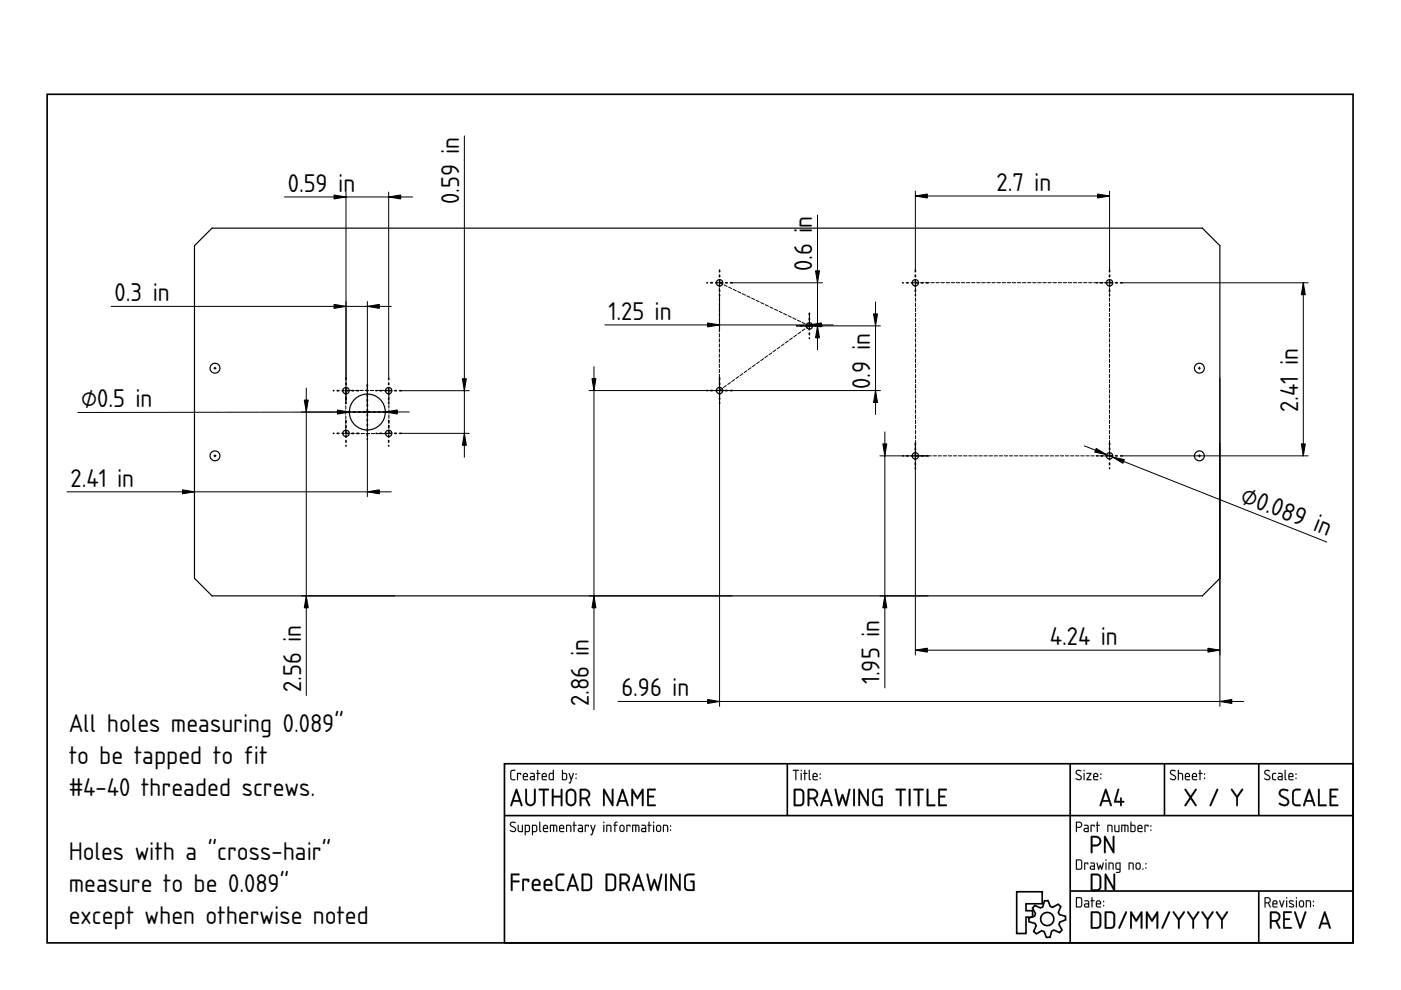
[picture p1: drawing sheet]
<svg xmlns="http://www.w3.org/2000/svg" width="297mm" height="210mm" viewBox="0 0 297 210" stroke-linecap="round" stroke-linejoin="round" font-family="sans-serif">
<defs><g id="words">
<g font-size="5.1">
<text x="61" y="40.7">0.59 in</text>
<text x="211.3" y="40.5">2.7 in</text>
<text x="97.3" y="43.3" transform="rotate(-90 97.3 43.3)">0.59 in</text>
<text x="172.2" y="48.3" transform="rotate(-90 172.2 48.3)">n</text>
<text x="172.2" y="57.5" transform="rotate(-90 172.2 57.5)">0.6 i</text>
<text x="24.3" y="63.9">0.3 in</text>
<text x="129" y="67.8">1.25 in</text>
<text x="184.5" y="82.5" transform="rotate(-90 184.5 82.5)">0.9 in</text>
<text x="17.2" y="86.3">⌀0.5 in</text>
<text x="275.2" y="87.4" transform="rotate(-90 275.2 87.4)">2.41 in</text>
<text x="14.9" y="103.2">2.41 in</text>
<text x="262.8" y="106.3" transform="rotate(22 262.8 106.3)">⌀0.089 in</text>
<text x="222.6" y="136.7">4.24 in</text>
<text x="63.8" y="146.7" transform="rotate(-90 63.8 146.7)">2.56 in</text>
<text x="124.8" y="149.7" transform="rotate(-90 124.8 149.7)">2.86 in</text>
<text x="131.7" y="147.6">6.96 in</text>
<text x="186.5" y="145.1" transform="rotate(-90 186.5 145.1)">1.95 in</text>
<text x="14.6" y="155.1">All holes measuring 0.089&quot;</text>
<text x="14.6" y="161.9">to be tapped to fit</text>
<text x="14.6" y="168.7">#4-40 threaded screws.</text>
<text x="14.6" y="182.3">Holes with a &quot;cross-hair&quot;</text>
<text x="14.6" y="189.1">measure to be 0.089&quot;</text>
<text x="14.6" y="195.9">except when otherwise noted</text>
</g>
</g></defs>
<g fill="none" stroke="#000" stroke-width=".35">
<path d="M10 20h276.9v179.9h-276.9zM107 161.9h179.9v38h-179.9zM107 172.9h179.9M166.9 161.9v11M226.9 161.9v38M246.9 161.9v11M266.9 161.9v11M215.6 189.1h5.4v2.5h-3.5v1.5h1.4v1.4h-1.4v3.4h-1.9zM219.4 192l1.2 .5 .5-.2 .3-1.3h.8l.5 1.2 .5 .2 1.1-.7 .6 .5-.5 1.2 .2 .5 1.3 .4v.7l-1.2 .5-.2 .5 .7 1.2-.5 .5-1.2-.5-.5 .2-.4 1.3-.7 .1-.5-1.3-.5-.2-1.2 .7-.5-.5 .5-1.2-.2-.5-1.3-.4-.1-.7 1.3-.5 .1-.5-.6-1.2zM226.9 188.9h60M266.9 188.9v11"/>
<circle cx="222" cy="194.9" r="1.4"/>
</g>
<g fill="#000">
<path d="M108.2 174.4l.3-.2h.5l.3 .1-.1 .2a.48 .48 0 0 0-.5-.1 .48 .48 0 0 0-.3 .5l1 .8-.1 .6a.76 .76 0 0 1-1.2-.3l.9 .2 .2-.3-1.1-.9zM108.3 174.4l-.2 .6 .9 .5a.35 .35 0 0 1 .2 .4 .35 .35 0 0 1-.3 .3l-.7-.2v.2a.67 .67 0 0 0 .8 .2 .67 .67 0 0 0 .4-.7l-1.1-.9 .2-.4 .8 .1a.65 .65 0 0 0-1-.1zM109.8 174.9l.2 .1v1.1l.6 .1v-1.2l.2-.1v1.5h-.6l-.3-.1zM109.8 174.9l.1 1.4 .9 .1v-1.5l-.1 .1v1.2h-.5l-.2-.1v-1.1zM111.5 175.1v1.1h.5l.1-1zM111.5 175.1l.7 .1-.2 1h-.5zM111.3 174.9h.8l.3 .4-.1 1-.8 .1-.1 .7-.2-.1zM111.3 174.9v2.1h.2v-.6h.5a.95 .95 0 0 0 .2-1.4zM113 175.1v1.1h.6v-1zM113 175.1l.7 .1-.1 1h-.6zM112.8 174.9h.8l.3 .4-.1 1-.8 .1-.1 .7-.1-.1zM112.8 174.9v2.1h.2v-.6h.5a.95 .95 0 0 0 .3-1.4zM114.3 174.2l.3 .1v1.7l.2 .3-.2 .1-.3-.3zM114.4 174.3l-.1 1.8 .1 .2 .2 .1-.1-2.1zM115.4 175.2l-.1 .3h.7l-.2-.4zM115.4 175.2l.4-.1 .2 .5h-.7zM115.3 175a.56 .56 0 0 1 .7 0 .56 .56 0 0 1 .1 .8l-.8-.1 .1 .4 .8 .2-.7 .1a.92 .92 0 0 1-.2-1.4zM115.3 175l-.2 .4 .1 .9 1 .1v-.2h-.8l-.1-.3v-.2h.9l-.1-.6-.4-.2zM116.6 174.9l1.4 .1 .2 .3-.1 1.1-.2-.1v-1.1l-.4-.1v1.2l-.1 .1-.2-.1 .1-1.2h-.5v1.2l-.2 .1zM116.6 174.9v1.5l.2-.1v-1.2h.5l.1 1.3 .1-1.3h.4v1.2l.2 .1a1.36 1.36 0 0 0-.2-1.5zM118.8 175.2l-.1 .3h.7l-.2-.4zM118.8 175.2l.4-.1 .2 .5h-.7zM118.7 175a.56 .56 0 0 1 .8 0 .56 .56 0 0 1 0 .8l-.8-.1 .1 .4 .8 .2-.6 .1a.92 .92 0 0 1-.3-1.4zM118.7 175l-.2 .4 .1 .9 1 .1v-.2h-.8l-.1-.3v-.2h.9l-.1-.6-.4-.2zM120 174.9h.7l.3 .1 .1 1.4-.2-.1-.1-1.1-.6-.1v1.2l-.2 .1zM120.1 174.9v1.5l.1-.1v-1.2l.7 .1 .1 1.2 .1-.7a.7 .7 0 0 0-.2-.8 .7 .7 0 0 0-.8 0zM121.6 174.2l.2 .1v.6l.5 .1-.5 .1v1.2l-.1 .1-.1-.1v-1.2l-.2-.1 .2-.1zM121.6 174.2v.7l-.2 .1 .2 .1 .1 1.3 .1-1.3 .5-.1-.5-.1v-.6zM122.8 175.8l.1 .4h.5v-.5zM122.8 175.8l.6-.1v.5h-.6zM122.6 174.9h.8l.2 .4v1.1h-.7a.46 .46 0 0 1-.4-.4 .46 .46 0 0 1 .4-.5h.5v-.3l-.8-.1zM122.6 174.9v.1l.8 .2v.4h-.5a.43 .43 0 0 0-.4 .4 .43 .43 0 0 0 .4 .4h.7v-1.1l-.3-.4zM124 174.9l.9 .1-.1 .3-.2-.2h-.4v1.2l-.1 .1-.1-.1zM124 174.9l.1 1.5 .1-1.3h.5l.1 .2v-.3zM125.2 174.9l.2 .1 .3 1 .3-1 .2-.1 .1 .1-.8 2.1-.4-.1 .3-.1 .2-.6zM125.2 174.9l.4 1.4-.2 .6-.2 .1 .3 .1 .7-2.1h-.1l-.4 1-.3-1zM127.9 174.9l.2 .1v1.3l-.1 .1-.1-.1zM127.9 174.9l.1 1.5 .1-1.4zM127.9 174.4a.15 .15 0 0 1 .3 0 .15 .15 0 0 1-.3 0zM127.9 174.2v.3h.2v-.3zM128.6 174.9h.6l.3 .1 .1 1.4-.2-.1v-1.1l-.7-.1 .1 1.2-.2 .1zM128.6 174.9v1.5l.1-.1v-1.2l.7 .1 .1 1.2 .1-.7a.7 .7 0 0 0-.2-.8 .7 .7 0 0 0-.8 0zM130.4 174.3l.5-.1v.2l-.3 .1-.1 .4 .4 .1-.4 .1v1.2l-.1 .1-.1-1.3-.3-.1 .3-.1zM130.4 174.3l-.1 .6-.3 .1 .3 .1 .1 1.3 .1-1.3 .4-.1-.4-.1v-.3l.4-.2v-.2zM131.7 175.2l-.1 .8 .4 .2 .2-.2v-.7l-.2-.2zM131.6 175.1h.4l.2 .2v.7l-.2 .2-.4-.2zM131.5 175l.5-.1 .4 .3v.8l-.3 .4h-.4l-.4-.4v-.8zM131.5 175l-.1 .2-.1 .7a.53 .53 0 0 0 .6 .5 .53 .53 0 0 0 .5-.5l-.1-.9-.4-.1zM132.8 174.9l.9 .1-.1 .3-.1-.2h-.5v1.2l-.1 .1-.1-.1zM132.8 174.9l.1 1.5 .1-1.3h.5l.1 .2 .1-.3zM134.1 174.9l1.3 .1 .2 .3v1.1l-.3-.1v-1.1l-.4-.1v1.2l-.1 .1-.1-.1v-1.2h-.5v1.2l-.2 .1zM134.1 174.9v1.5l.1-.1v-1.2h.5l.1 1.3 .1-1.3h.4l.1 1.2 .1 .1a1.36 1.36 0 0 0-.2-1.5zM136.2 175.8l.1 .4h.5v-.5zM136.2 175.8l.6-.1v.5h-.6zM136 174.9h.8l.2 .4v1.1h-.7a.46 .46 0 0 1-.4-.4 .46 .46 0 0 1 .4-.5h.5v-.3l-.8-.1zM136.1 174.9v.1l.7 .2v.4h-.5a.43 .43 0 0 0-.4 .4 .43 .43 0 0 0 .4 .4h.7v-1.1l-.3-.4zM137.5 174.2l.2 .1v.6l.5 .1-.5 .1v1.2l-.1 .1-.1-.1v-1.2l-.2-.1 .2-.1zM137.5 174.2v.7l-.2 .1 .2 .1 .1 1.3 .1-1.3 .4-.1-.4-.1v-.6zM138.5 174.9l.2 .1v1.3l-.1 .1-.2-.1zM138.5 174.9l.1 1.5 .1-1.4zM138.4 174.4a.15 .15 0 0 1 .3 0 .15 .15 0 0 1-.3 0zM138.5 174.2v.3h.1v-.3zM139.4 175.2v.8l.3 .2 .2-.2v-.7l-.1-.2zM139.4 175.1h.4l.2 .2v.7l-.3 .2-.4-.2zM139.3 175a.55 .55 0 0 1 .6-.1 .55 .55 0 0 1 .3 .5l-.1 .8-.3 .2h-.4l-.3-.5v-.7zM139.3 175l-.2 .2v.7a.53 .53 0 0 0 .5 .5 .53 .53 0 0 0 .6-.5l-.2-.9-.4-.1zM140.6 174.9h.6l.4 .1v1.4l-.2-.1v-1.1l-.6-.1v1.2l-.2 .1zM140.6 174.9v1.5l.2-.1v-1.2l.6 .1 .2 1.2v-.7a.7 .7 0 0 0-.2-.8 .7 .7 0 0 0-.8 0zM142.1 175.9h.2v.3l-.2-.1zM142.1 175.9v.2h.1v-.2zM142.1 175h.2v.3h-.2zM142.1 175v.2h.1v-.2z"/>
<path d="M108.3 174.4a.64 .64 0 0 1 1 .1h-.1a.49 .49 0 0 0-.6-.1 .49 .49 0 0 0-.2 .5l.7 .5a.6 .6 0 0 1 .2 .8 .6 .6 0 0 1-.9 .1l-.3-.1 .1-.2a.51 .51 0 0 0 .6 .2 .51 .51 0 0 0 .4-.5l-1-.6-.1-.3zM109.8 174.9l.2 .1v1.1l.2 .1h.5v-1.2l.1-.1v1.5l-.9-.1zM111.5 175.1v1.1h.5l.1-1zM111.3 174.9a.77 .77 0 0 1 .9 .1 .77 .77 0 0 1 .2 .9l-.3 .5h-.6l-.1 .7h-.1zM113 175.1v1.1h.6l.1-1zM112.8 174.9a.77 .77 0 0 1 1 .1 .77 .77 0 0 1 .1 .9l-.2 .5h-.7v.7h-.2zM114.3 174.2l.2 .1v1.7l.3 .3-.2 .1-.3-.3zM115.4 175.2l-.1 .3h.7l-.2-.4zM115.3 175a.55 .55 0 0 1 .7 0 .55 .55 0 0 1 .1 .7h-.8l.1 .5 .8 .1-.7 .1a.91 .91 0 0 1-.2-1.4zM116.6 174.9h1.3a1.25 1.25 0 0 1 .1 1.5l-.1-1.2-.2-.1h-.2l-.1 1.3-.1-.1v-1.2h-.5v1.2l-.2 .1zM118.8 175.2l-.1 .3h.7l-.2-.4zM118.7 175a.55 .55 0 0 1 .7 0 .55 .55 0 0 1 .1 .7h-.8l.1 .5 .8 .1-.6 .1a.91 .91 0 0 1-.3-1.4zM120 174.9a.71 .71 0 0 1 .9 0 .71 .71 0 0 1 .2 .8l-.1 .7-.1-1.2-.7-.1v1.2l-.2 .1zM121.6 174.2l.2 .1v.6l.5 .1-.5 .1-.1 1.3-.1-1.3-.2-.1 .2-.1zM122.8 175.8l.1 .4h.5v-.5zM122.6 174.9h.7l.3 .4v1.1h-.7a.44 .44 0 0 1-.4-.4 .44 .44 0 0 1 .4-.5h.5v-.3l-.8-.1zM124 174.9l.9 .1-.1 .3-.2-.2h-.4l-.1 1.3zM125.2 174.9l.2 .1 .3 1 .4-1h.2l-.8 2.1-.3-.1 .2-.1 .2-.6zM127.9 174.9l.2 .1-.1 1.4zM127.9 174.4a.15 .15 0 0 1 .3 0 .15 .15 0 0 1-.3 0zM128.6 174.9a.71 .71 0 0 1 .8 0 .71 .71 0 0 1 .2 .8l-.1 .7-.1-1.2-.7-.1v1.2l-.1 .1zM130.4 174.3l.5-.1v.2l-.4 .2v.3l.4 .1-.4 .1-.1 1.3-.1-1.3-.3-.1 .3-.1zM131.7 175.2l-.2 .7a.34 .34 0 0 0 .4 .3 .34 .34 0 0 0 .3-.4l-.1-.6zM131.5 175l.6-.1a.93 .93 0 0 1 0 1.5h-.4a.96 .96 0 0 1-.2-1.4zM132.8 174.9l.9 .1-.1 .3-.1-.2h-.5l-.1 1.3zM134.1 174.9h1.2a1.25 1.25 0 0 1 .2 1.5l-.2-1.2-.2-.1h-.2l-.1 1.3-.1-.1v-1.2h-.5v1.2l-.2 .1zM136.2 175.8l.1 .4h.5v-.5zM136 174.9h.8l.2 .4v1.1h-.7a.44 .44 0 0 1-.4-.4 .44 .44 0 0 1 .4-.5h.5v-.3l-.8-.1zM137.5 174.2l.2 .1v.6l.5 .1-.5 .1-.1 1.3-.1-1.3-.2-.1 .2-.1zM138.5 174.9l.2 .1-.1 1.4zM138.5 174.4a.14 .14 0 0 1 .2 0 .14 .14 0 0 1-.2 0zM139.4 175.2l-.1 .7a.34 .34 0 0 0 .4 .3 .34 .34 0 0 0 .3-.4l-.1-.6zM139.3 175l.6-.1a.93 .93 0 0 1-.1 1.5h-.4a.96 .96 0 0 1-.1-1.4zM140.6 174.9a.71 .71 0 0 1 .8 0 .71 .71 0 0 1 .3 .8l-.1 .7-.2-1.2-.6-.1v1.2l-.2 .1zM142.1 175.9h.2v.2h-.2zM142.1 175h.2v.3h-.2z"/>
<path d="M108.3 163.4l.9-.2v.2l-.6 .1-.2 .1v1.3l.2 .3h.6l.1 .2h-.8l-.3-.3v-1.4zM109.6 163.9l.9 .1-.1 .3-.1-.2h-.5l-.1 1.3zM111.1 164.2v.3h.6l-.1-.4zM111 164a.55 .55 0 0 1 .8 0 .55 .55 0 0 1 0 .8h-.7l.1 .4 .7 .1-.6 .1a.91 .91 0 0 1-.3-1.4zM112.6 164.8l.1 .4h.5v-.4zM112.4 163.9h.8l.2 .4v1.1h-.7a.44 .44 0 0 1-.4-.4 .44 .44 0 0 1 .4-.5h.5v-.3l-.8-.1zM113.9 163.2l.2 .1v.6l.5 .1-.5 .1-.1 1.3-.1-1.3-.2-.1 .2-.1zM115.1 164.2v.3h.6l-.2-.4zM115 164a.55 .55 0 0 1 .8 0 .55 .55 0 0 1 0 .8h-.8l.1 .4 .8 .1-.6 .1a.91 .91 0 0 1-.3-1.4zM116.7 164.1l-.1 .1a.63 .63 0 0 0-.1 .7 .63 .63 0 0 0 .7 .3v-1.1zM116.4 164l.8-.1v-.6l.2-.1v2.2h-.8l-.2-.2zM119.4 164.1v1.1h.4a.78 .78 0 0 0 .2-1zM119.2 163.2l.2 .1v.6h.6l.2 .3v.8l-.2 .4-.9-.1zM120.6 163.9l.2 .1 .3 1 .4-1h.2l-.8 2.1-.3-.1 .2-.1 .2-.6zM122.1 164.9h.1v.2h-.1zM122.1 164h.1v.3h-.1z"/>
<path d="M108.3 163.3l1-.1v.2l-.8 .1-.1 1.4 .1 .2 .8 .1v.2h-.8l-.3-.3v-1.4zM108.4 163.4l-.2 .3v1.4l.3 .3h.7v-.2h-.6l-.2-.3v-1.3l.2-.2h.6v-.2zM109.6 163.9l.9 .1-.1 .3-.1-.2h-.5v1.2l-.1 .1-.1-.1zM109.7 163.9v1.5l.1-1.3h.5l.1 .2 .1-.3zM111.1 164.2v.3h.6l-.2-.4zM111.1 164.2l.5-.1 .1 .5h-.7zM111 164a.55 .55 0 0 1 .8 0 .55 .55 0 0 1 0 .8h-.7v.3l.9 .2-.7 .1a.92 .92 0 0 1-.3-1.4zM111 164l-.1 .4 .1 .9 .9 .1v-.1l-.7-.1-.2-.3v-.2h.9l-.1-.6-.4-.2zM112.6 164.8l.1 .4h.5v-.4zM112.6 164.8l.6-.1v.5h-.6zM112.4 163.9h.8l.2 .4v1.1h-.7a.46 .46 0 0 1-.4-.4 .46 .46 0 0 1 .4-.5h.5v-.3l-.8-.1zM112.5 163.9v.2l.7 .1v.4h-.5a.43 .43 0 0 0-.4 .4 .43 .43 0 0 0 .4 .4h.7v-1.1l-.3-.4zM113.9 163.2l.2 .1v.6l.5 .1-.5 .1v1.2l-.1 .1-.1-.1v-1.2l-.2-.1 .2-.1zM113.9 163.3v.6l-.2 .1 .2 .1 .1 1.3 .1-1.3 .4-.1-.4-.1v-.6zM115.1 164.2v.3h.6l-.2-.4zM115.1 164.2l.4-.1 .2 .5h-.7zM115 164a.55 .55 0 0 1 .8 0 .55 .55 0 0 1 0 .8h-.8l.1 .3 .9 .2-.7 .1a.92 .92 0 0 1-.3-1.4zM115 164l-.2 .4 .2 .9 .9 .1v-.1l-.8-.1-.1-.3v-.2h.9l-.1-.6-.4-.2zM116.7 164.1l-.1 1 .6 .1v-1.1zM116.6 164.1h.6v1.1h-.3a.65 .65 0 0 1-.3-1.1zM116.4 164l.8-.1v-.6l.2-.1v2.2l-.9-.1-.2-.3zM116.4 164v1.2l.2 .2h.8v-2.1h-.2v.6zM119.4 164.1v1.1h.4a.76 .76 0 0 0 0-1.1zM119.3 164.1h.5a.73 .73 0 0 1 .2 1l-.7 .1zM119.2 163.2l.2 .1v.6h.6l.2 .3v1l-.2 .2-.9-.1zM119.2 163.2v2.1l.8 .1 .2-.4v-.8l-.2-.3h-.7v-.6zM120.6 163.9l.2 .1 .3 1 .4-1 .1-.1 .1 .1-.8 2.1-.3-.1 .2-.1 .2-.6zM120.6 163.9l.4 1.4-.2 .6-.2 .1 .3 .1 .8-2.1h-.2l-.4 1-.3-1zM122 164.9h.2v.3h-.2zM122.1 164.9v.2h.1v-.2zM122 164h.2v.3h-.2zM122.1 164v.2l.1 .1v-.3z"/>
<path d="M109.4 167.3l.3 .1 1.1 3.2-.2 .4-.2-.2-.2-.8h-1.4l-.3 .9h-.3v-.1zM109.4 167.3l-1.2 3.5 .2 .1 .2-.1 .2-.8h1.4l.4 .9 .1-.2-1.1-3.3zM109.5 168l-.6 1.7h1.2zM109.5 167.9l.6 1.8h-1.2zM111.4 167.3h.3v.1v2.4l.3 .6a.75 .75 0 0 0 1.2-.4v-2.6l.2-.2 .2 .2v2.4l-.3 .8a1.1 1.1 0 0 1-1.3 .3 1.1 1.1 0 0 1-.7-1.1zM111.4 167.3v2.5l.3 .9a1.11 1.11 0 0 0 1.2 .1 1.11 1.11 0 0 0 .7-1v-2.4l-.2-.1-.2 .1v2.6l-.2 .3a.75 .75 0 0 1-.8 .2 .75 .75 0 0 1-.5-.7v-2.4zM114.2 167.3l2-.1 .2 .2-.2 .2h-.7v3.1l-.2 .3-.2-.3v-3.1h-.9zM114.3 167.3v.2l.8 .1v3.1l.2 .2 .1-.2v-3.1h.8l.2-.2-.2-.1zM117 167.3h.3l.1 .1v1.3h1.5v-1.3v-.1h.3v3.6h-.3v-.2v-1.6h-1.5v1.6l-.1 .2h-.3zM117.1 167.3v3.6l.2-.2v-1.7h1.6v1.7l.3 .2v-3.6l-.3 .1v1.3h-1.6v-1.3v-.1zM120.6 167.8l-.3 .5 .1 1.8 .2 .3 .6 .1 .3-.1 .3-.4v-1.9l-.2-.3-.4-.2zM120.6 167.8a.75 .75 0 0 1 .8-.2 .75 .75 0 0 1 .4 .7v1.5a.77 .77 0 0 1-.7 .8 .77 .77 0 0 1-.8-.7v-1.6zM120.3 167.5a1.11 1.11 0 0 1 1.2-.2 1.11 1.11 0 0 1 .7 1v1.5a1.13 1.13 0 0 1-1.1 1.2 1.13 1.13 0 0 1-1.2-1.1l.1-1.9zM120.3 167.6l-.3 .7v1.6l.3 .7a1.18 1.18 0 0 0 1.5 0l.3-.8v-1.5l-.1-.5-.7-.5h-.5zM123.3 167.6v1.5a1.04 1.04 0 0 0 1.5-.8l-.4-.6zM123.2 167.6h1l.4 .2a.67 .67 0 0 1 0 1.1l-.4 .2h-1zM122.9 167.3l.2-.1a1.74 1.74 0 0 1 1.8 .4 1.1 1.1 0 0 1-.5 1.8l.7 1.2v.3l-.3-.1-.7-1.3h-.8v1.2l-.1 .2h-.3zM123 167.3v3.6l.2-.2v-1.3h.9l.7 1.4 .3 .1v-.3l-.7-1.2 .6-.5a1.06 1.06 0 0 0-.9-1.6zM127.9 167.3h.3l1.5 2.8v-2.7l.1-.1h.2v3.6l-.3-.1-1.5-2.7v2.6v.2h-.3zM127.9 167.3v3.5l.3-.1v-2.7l1.5 2.8h.3v-3.5l-.2 .1v2.8l-1.6-2.9zM131.9 167.3l.3 .1 1.1 3.2-.2 .4-.2-.2-.2-.8h-1.4l-.3 .9h-.3v-.1zM131.9 167.3l-1.2 3.5 .2 .1 .1-.1 .3-.8h1.4l.4 .9 .1-.2-1.1-3.3zM132 168l-.6 1.7h1.1zM132 167.9l.6 1.8h-1.2zM133.9 167.3h.3l.9 1.6 1-1.6h.3v3.6h-.3v-.2v-2.6l-1 1.4-.9-1.4v2.6v.2h-.3zM133.9 167.3v3.6h.3v-.2v-2.7l.9 1.4 1-1.4v2.7l.1 .2h.2v-3.6h-.3l-1 1.7-.9-1.7zM137.2 167.3h1.8v.3h-.2h-1.2v1.1h.9l.2 .2-.2 .2h-.9v1.5l1.3-.1 .1 .1v.3h-1.8zM137.3 167.3v3.6h1.7l-.1-.3h-1.4v-1.6h1l.2-.1-.2-.2h-1v-1.1h1.3l.2-.3z"/>
<path d="M109.4 167.3l.3 .1 1.1 3.3-.2 .2-.4-.9h-1.4l-.3 .9-.3-.1zM109.5 168l-.6 1.7h1.2zM111.4 167.3h.3v.1v2.4a.75 .75 0 0 0 .8 .8 .75 .75 0 0 0 .7-.8v-2.4l.2-.2 .2 .2v2.4a1.11 1.11 0 0 1-1.1 1.1 1.11 1.11 0 0 1-1.1-1.1zM114.2 167.3l2-.1 .2 .2-.2 .2h-.7v3.1l-.2 .2-.2-.2v-3.1l-.9-.1zM117.1 167.3h.2l.1 .1v1.3h1.5v-1.3v-.1h.3v3.6h-.3v-.2v-1.6h-1.5v1.6l-.1 .2h-.2zM120.6 167.8l-.3 .5v1.6a.75 .75 0 0 0 .8 .7 .75 .75 0 0 0 .7-.8v-1.5a.75 .75 0 0 0-.4-.6 .75 .75 0 0 0-.8 .1zM120.3 167.5a1.1 1.1 0 0 1 1.2-.2 1.1 1.1 0 0 1 .7 1v1.5a1.1 1.1 0 0 1-1.1 1.1 1.1 1.1 0 0 1-1.1-1v-1.9zM123.3 167.6v1.5a1.06 1.06 0 0 0 1.5-.8l-.1-.3-.5-.4zM123 167.3h.1a1.71 1.71 0 0 1 1.8 .4 1.12 1.12 0 0 1-.5 1.7l.7 1.2v.3l-.3-.1-.7-1.3h-.8v1.2l-.1 .2h-.2zM127.9 167.3h.3l1.5 2.8v-2.7l.1-.1h.2v3.6l-.3-.1-1.5-2.7v2.6v.2h-.3zM131.9 167.3l.3 .1 1 3.3-.1 .2-.4-.9h-1.4l-.3 .9-.3-.1zM132 168l-.6 1.7h1.1zM133.9 167.3h.3l.9 1.6 1-1.6h.3v3.6h-.3v-.2v-2.6l-1 1.4-.9-1.4v2.6v.2h-.3zM137.3 167.3h1.7v.2l-.2 .1h-1.2v1.1h.9l.2 .2-.2 .2h-.9v1.5h1.3l.1 .3h-1.8z"/>
<path d="M168.1 163.2h1.2l.1 .1-.6 .1 .1 1.9-.2 .1-.1-.1v-1.9h-.5zM168.1 163.2v.2h.5l.1 2 .1-2 .6-.1zM169.8 163.9l.2 .1v1.3l-.1 .1-.1-.1zM169.8 163.9l.1 1.5 .1-1.4zM169.7 163.4a.2 .2 0 0 1 .4 0 .2 .2 0 0 1-.4 0zM169.8 163.2v.3h.1v-.3zM170.5 163.2l.2 .1v.6l.5 .1-.5 .1v1.2l-.1 .1-.1-.1v-1.2l-.2-.1 .2-.1zM170.6 163.3l-.1 .6-.2 .1 .2 .1 .1 1.3 .1-1.3 .5-.1-.5-.1v-.6zM171.5 163.2l.2 .1v1.7l.2 .3-.1 .1-.3-.3zM171.5 163.3v1.8l.1 .2 .2 .1-.1-2.1zM172.5 164.2v.3h.6l-.1-.4zM172.5 164.2l.5-.1 .2 .5h-.7zM172.4 164a.55 .55 0 0 1 .8 0 .55 .55 0 0 1 .1 .8h-.8v.3l.9 .2-.7 .1a.92 .92 0 0 1-.3-1.4zM172.5 164l-.2 .4 .1 .9 .9 .1v-.1l-.7-.1-.1-.3v-.2h.8l-.1-.6-.4-.2zM173.8 164.9h.2v.3h-.2zM173.8 164.9v.2h.2v-.2zM173.8 164h.2v.3h-.2zM173.8 164v.2l.2 .1v-.3z"/>
<path d="M168.1 163.2l1.3 .1-.6 .1-.1 2-.1-2h-.5zM169.8 163.9l.2 .1-.1 1.4zM169.8 163.4a.14 .14 0 0 1 .2 0 .14 .14 0 0 1-.2 0zM170.5 163.2l.2 .1v.6l.5 .1-.5 .1-.1 1.3-.1-1.3-.2-.1 .2-.1zM171.5 163.2l.2 .1v1.7l.2 .3-.1 .1-.3-.3zM172.5 164.2v.3h.6l-.1-.4zM172.4 164a.55 .55 0 0 1 .8 0 .55 .55 0 0 1 .1 .8h-.8l.1 .4 .8 .1-.7 .1a.91 .91 0 0 1-.3-1.4zM173.8 164.9h.2v.2h-.2zM173.8 164h.2v.3h-.2z"/>
<path d="M168.7 167.6v3l1.2-.1 .3-.5-.1-2-.4-.4zM168.3 167.3h1.6l.6 .6v2.4l-.6 .6h-1.6zM171.6 167.6v1.5a1.06 1.06 0 0 0 1.5-.8l-.1-.3-.4-.4zM171.3 167.3h.1a1.71 1.71 0 0 1 1.8 .4 1.12 1.12 0 0 1-.4 1.7l.6 1.2v.3l-.3-.1-.7-1.3h-.8v1.2l-.1 .2h-.2zM175.1 167.3l.3 .1 1.1 3.3-.2 .2-.4-.9h-1.4l-.3 .9-.3-.1zM175.2 168l-.5 1.7h1.1zM177 167.3l.3 .1 .6 2.7 .5-1.6 .2-.2 .7 1.8 .6-2.7 .3-.1-.7 3.6-.3-.1-.6-1.7-.5 1.7-.3 .1zM180.9 167.3h.3l.1 .2v3.2l-.2 .2-.2-.2zM182 167.3h.3l1.6 2.8v-2.7v-.1h.2v3.6l-.3-.1-1.5-2.7v2.6v.2h-.3zM185.2 167.5l.7-.3 1.2 .1v.2l-.2 .1-1.3 .1-.3 .5v1.9l.3 .4 1.2 .1v-1.5h-.4l-.2-.2 .2-.2 .7 .1v2.1h-1.5l-.5-.4-.2-2.4zM189.9 167.3l2-.1 .2 .2-.2 .2h-.8v3.1l-.1 .2-.2-.2v-3.1l-.9-.1zM192.7 167.3h.3l.1 .2v3.2l-.2 .2-.2-.2zM193.7 167.3l2-.1 .2 .2-.2 .2h-.8v3.1l-.1 .2-.2-.2v-3.1l-.9-.1zM196.5 167.3h.3v.1v3.2h1.3h.2v.3h-1.8zM199 167.3h1.7v.2l-.1 .1h-1.3v1.1h.9l.2 .2-.2 .2h-.9v1.5h1.3l.1 .3h-1.7z"/>
<path d="M168.7 167.6v3l1.1-.1 .3-.5v-2l-.4-.4zM168.6 167.6h1.1l.4 .3v2.4a1.67 1.67 0 0 1-1.5 .3zM168.3 167.3l1.6-.1 .4 .3 .2 .4v2.4l-.6 .6h-1.6zM168.4 167.3v3.6h1.5l.5-.6v-2.4l-.5-.6zM171.6 167.6v1.5a1.04 1.04 0 0 0 1.5-.8l-.4-.6zM171.6 167.6h1l.3 .2a.67 .67 0 0 1 0 1.1l-.3 .2h-1zM171.3 167.3l.1-.1a1.74 1.74 0 0 1 1.8 .4 1.1 1.1 0 0 1-.4 1.8l.6 1.2v.3l-.3-.1-.7-1.3h-.8v1.2v.2h-.3zM171.3 167.3v3.6l.3-.2v-1.3h.8l.7 1.4 .3 .1v-.3l-.7-1.2 .6-.5a1.06 1.06 0 0 0-.9-1.6zM175.1 167.3l.3 .1 1.1 3.2-.2 .4-.2-.2-.2-.8h-1.4l-.3 .9h-.2l-.1-.1zM175.1 167.3l-1.2 3.5 .2 .1 .2-.1 .2-.8h1.4l.4 .9 .2-.2-1.1-3.3zM175.2 168l-.5 1.7h1.1zM175.2 167.9l.6 1.8h-1.2zM177 167.3l.3 .1 .6 2.7 .5-1.6 .2-.2 .2 .2 .5 1.6 .6-2.7 .4-.1-.8 3.6-.3-.1-.6-1.7-.5 1.7-.3 .1zM177 167.3l.7 3.5 .2 .1 .2-.1 .5-1.8 .6 1.8 .3 .1 .7-3.6-.3 .1-.6 2.8-.7-1.8-.2 .1-.5 1.7-.6-2.8zM180.9 167.3h.3l.1 .2v3.2l-.2 .3-.2-.3zM181 167.3l-.1 3.4 .2 .2 .1-.2v-3.2v-.2zM182 167.3h.4l1.5 2.8-.1-2.7 .1-.1h.3v3.6l-.4-.1-1.4-2.7v2.6l-.1 .2h-.3zM182 167.3v3.5l.3-.1v-2.7l1.6 2.8h.2v-3.5l-.2 .1v2.8l-1.6-2.9zM185.2 167.5a1.87 1.87 0 0 1 1.7-.3l.2 .1v.3h-1.4l-.3 .3-.1 2.1 .3 .5 1.2 .1v-1.5h-.4l-.2-.2 .2-.2 .7 .1 .1 1.9-.3 .2h-1.3l-.6-.4-.1-2.4zM185.2 167.5l-.2 .6 .1 2.4 .5 .4 1.5-.1v-2l-.7-.1-.1 .2 .5 .1v1.6l-1.2-.1-.3-.4v-1.9l.3-.6h1.3l.2-.1v-.2h-1.2zM189.9 167.3l2-.1 .2 .2-.2 .2h-.8l.1 3.1-.2 .3-.2-.3v-3.1h-.9zM189.9 167.3v.2l.9 .1v3.1l.2 .2 .1-.2v-3.1h.8l.1-.2-.1-.1zM192.7 167.3h.3l.1 .2v3.2l-.2 .3-.2-.3zM192.7 167.3v3.4l.2 .2 .1-.2v-3.2v-.2zM193.7 167.3l2-.1 .2 .2-.2 .2h-.8l.1 3.1-.2 .3-.2-.3v-3.1h-.9zM193.7 167.3v.2l.9 .1v3.1l.2 .2 .1-.2v-3.1h.8l.1-.2-.1-.1zM196.5 167.3h.3l.1 .1-.1 3.2 1.3-.1 .2 .1v.3h-1.8zM196.5 167.3v3.6h1.8v-.3h-.2h-1.3v-3.2zM199 167.3h1.7v.3h-.1h-1.3v1.1h.9l.2 .2-.2 .2h-.9v1.5l1.3-.1 .1 .1v.3h-1.7zM199 167.3v3.6h1.7l-.1-.3h-1.3v-1.6h.9l.2-.1-.2-.2h-.9v-1.1h1.3l.1-.3z"/>
<path d="M228.2 163.4l.2-.2h.6l.2 .2v.2a.48 .48 0 0 0-.6-.1 .48 .48 0 0 0-.3 .4l1 .8-.1 .6a.76 .76 0 0 1-1.1-.3l.8 .2 .2-.3-1-.9zM228.2 163.4l-.1 .6 .8 .6a.35 .35 0 0 1 .3 .3 .35 .35 0 0 1-.4 .3l-.6-.2-.1 .2a.67 .67 0 0 0 .8 .2 .67 .67 0 0 0 .4-.7l-1-.9 .1-.4 .8 .1a.65 .65 0 0 0-1-.1zM229.8 163.9l.2 .1v1.3l-.1 .1-.2-.1zM229.8 163.9l.1 1.5v-1.4zM229.7 163.4a.15 .15 0 0 1 .3 0 .15 .15 0 0 1-.3 0zM229.8 163.2v.3h.1v-.3zM230.3 163.9h1.1l-.8 1.3h.7l.1 .2h-1l.7-1.3h-.7zM230.4 163.9v.2h.7l-.7 1.3h1l-.1-.2h-.7l.8-1.3zM232 164.2v.3h.6l-.1-.4zM232 164.2l.5-.1 .2 .5h-.7zM231.9 164a.55 .55 0 0 1 .8 0 .55 .55 0 0 1 .1 .8h-.8v.3l.9 .2-.7 .1a.92 .92 0 0 1-.3-1.4zM232 164l-.2 .4 .1 .9 .9 .1v-.1l-.7-.1-.1-.3v-.2h.8l-.1-.6-.4-.2zM233.3 164.9h.2v.3h-.2zM233.3 164.9v.2h.2v-.2zM233.3 164h.2v.3h-.2zM233.3 164v.2l.2 .1v-.3z"/>
<path d="M228.2 163.4a.64 .64 0 0 1 1 .1 .49 .49 0 0 0-.6-.1 .49 .49 0 0 0-.3 .6l.7 .4a.6 .6 0 0 1 .3 .8 .6 .6 0 0 1-1 .1l-.2-.1 .1-.2a.51 .51 0 0 0 .6 .2 .51 .51 0 0 0 .3-.5l-.9-.6-.2-.3zM229.8 163.9l.2 .1-.1 1.4zM229.7 163.4a.15 .15 0 0 1 .3 0 .15 .15 0 0 1-.3 0zM230.4 163.9h1l-.8 1.3h.7l.1 .2h-1l.7-1.3h-.7zM232 164.2v.3h.6l-.1-.4zM231.9 164a.55 .55 0 0 1 .8 0 .55 .55 0 0 1 .1 .8h-.8l.1 .4 .8 .1-.7 .1a.91 .91 0 0 1-.3-1.4zM233.3 164.9h.2v.2h-.2zM233.3 164h.2v.3h-.2z"/>
<path d="M228.3 174.4v.9h.5a.45 .45 0 0 0 .4-.5 .45 .45 0 0 0-.4-.4zM228.2 174.2h.6a.66 .66 0 0 1 .6 .7 .66 .66 0 0 1-.6 .6h-.5v.8l-.2 .1zM230 175.8l.1 .4h.5v-.5zM229.9 174.9h.7l.2 .4v1.1h-.6a.44 .44 0 0 1-.5-.4 .44 .44 0 0 1 .5-.5h.4v-.3l-.7-.1zM231.2 174.9l.9 .1-.1 .3-.1-.2h-.5l-.1 1.3zM232.6 174.2l.2 .1v.6l.4 .1-.4 .1-.1 1.3-.1-1.3-.3-.1 .3-.1zM234.8 174.9a.71 .71 0 0 1 .8 0 .71 .71 0 0 1 .3 .8l-.1 .7-.1-1.2-.7-.1v1.2l-.2 .1zM236.3 174.9l.2 .1v1.1l.2 .1h.4v-1.2l.2-.1v1.5l-.9-.1zM237.8 174.9h1.2a1.25 1.25 0 0 1 .2 1.5l-.2-1.2-.2-.1h-.2l-.1 1.3-.1-.1v-1.2h-.5v1.2l-.2 .1zM239.9 175.1v1.1h.4a.78 .78 0 0 0 .2-1zM239.7 174.2l.2 .1v.6h.6l.2 .3 .1 .8-.3 .4-.8-.1zM241.4 175.2v.3h.6l-.2-.4zM241.3 175a.55 .55 0 0 1 .8 0 .55 .55 0 0 1 0 .7h-.7l.1 .5 .7 .1-.6 .1a.91 .91 0 0 1-.3-1.4zM242.7 174.9l.8 .1-.1 .3-.1-.2h-.4l-.2 1.3zM243.9 175.9h.2v.2h-.2zM243.9 175h.2v.3h-.2z"/>
<path d="M228.3 174.4v.9h.5a.43 .43 0 0 0 .4-.5 .43 .43 0 0 0-.4-.4zM228.3 174.4h.5a.46 .46 0 0 1 .4 .4 .46 .46 0 0 1-.4 .5h-.5zM228.1 174.2h.9l.3 .2a.67 .67 0 0 1 .1 .7 .67 .67 0 0 1-.6 .5l-.5-.1 .1 .8-.3 .1zM228.2 174.3v2.1l.1-.9a.87 .87 0 0 0 1-.3v.1a.66 .66 0 0 0-.5-1.1zM230 175.8l.1 .4h.5v-.5zM230 175.8l.6-.1v.5h-.6zM229.9 174.9h.7l.2 .4v1.1h-.6a.46 .46 0 0 1-.5-.4 .46 .46 0 0 1 .5-.5h.4v-.3l-.7-.1zM229.9 174.9v.1l.7 .2v.4h-.4a.43 .43 0 0 0-.5 .4 .43 .43 0 0 0 .5 .4h.6v-1.1l-.2-.4zM231.2 174.9l.9 .1-.1 .3-.1-.2h-.5v1.2l-.1 .1-.1-.1zM231.3 174.9v1.5l.1-1.3h.5l.1 .2 .1-.3zM232.6 174.2l.2 .1v.6l.4 .1-.4 .1v1.2l-.1 .1-.2-.1 .1-1.2-.3-.1 .3-.1zM232.6 174.2v.7l-.2 .1 .2 .1 .1 1.3 .1-1.3 .4-.1-.4-.1v-.6zM234.8 174.9h.7l.3 .1 .1 1.4-.2-.1-.1-1.1-.6-.1v1.2l-.2 .1zM234.8 174.9v1.5l.2-.1v-1.2l.7 .1 .1 1.2 .1-.7a.7 .7 0 0 0-.3-.8 .7 .7 0 0 0-.8 0zM236.3 174.9l.2 .1v1.1l.6 .1v-1.2l.2-.1v1.5h-.6l-.4-.1zM236.3 174.9l.1 1.4 .9 .1v-1.5l-.1 .1v1.2h-.5l-.2-.1-.1-1.1zM237.7 174.9l1.4 .1 .2 .3-.1 1.1-.2-.1v-1.1l-.4-.1v1.2l-.1 .1-.1-.1v-1.2h-.5v1.2l-.2 .1zM237.8 174.9v1.5l.1-.1v-1.2h.5l.1 1.3 .1-1.3h.4l.1 1.2 .1 .1a1.36 1.36 0 0 0-.2-1.5zM239.9 175.1v1.1h.4a.76 .76 0 0 0 0-1.1zM239.9 175.1h.4a.73 .73 0 0 1 .2 1l-.6 .1zM239.7 174.2l.2 .1v.6h.6l.3 .2-.1 1.1-.2 .2-.8-.1zM239.7 174.2v2.1l.8 .1 .2-.4v-.8l-.2-.3h-.6v-.6zM241.4 175.2v.3h.6l-.2-.4zM241.4 175.2l.5-.1 .1 .5h-.7zM241.3 175a.56 .56 0 0 1 .8 0 .56 .56 0 0 1 0 .8l-.7-.1v.4l.9 .2-.7 .1a.92 .92 0 0 1-.3-1.4zM241.3 175l-.1 .4 .1 .9 .9 .1v-.2h-.8l-.1-.3v-.2h.9l-.1-.6-.4-.2zM242.7 174.9l.8 .1-.1 .3-.1-.2h-.4v1.2l-.2 .1-.1-.1zM242.7 174.9v1.5l.1-1.3h.5l.1 .2 .1-.3zM243.9 175.9h.2v.3l-.2-.1zM243.9 175.9v.2h.2v-.2zM243.9 175h.2v.3h-.2zM243.9 175v.2h.2v-.2z"/>
<path d="M231.6 177.6v1.5h.8a.75 .75 0 0 0 .7-.8 .75 .75 0 0 0-.8-.7zM231.3 177.3l.2-.1a1.69 1.69 0 0 1 1.7 .4 1.1 1.1 0 0 1 .2 1.2 1.1 1.1 0 0 1-1 .6h-.8v1.3v.2h-.3zM234.1 177.3h.3l1.5 2.8v-2.7l.1-.1h.2v3.6l-.3-.1-1.5-2.7v2.6v.2h-.3z"/>
<path d="M231.6 177.6v1.5h.8a.72 .72 0 0 0 .7-.8 .72 .72 0 0 0-.8-.7zM231.6 177.6h.7a.77 .77 0 0 1 .8 .7 .77 .77 0 0 1-.7 .8h-.8zM231.3 177.3l.2-.1a1.71 1.71 0 0 1 1.7 .4 1.11 1.11 0 0 1 .2 1.2 1.11 1.11 0 0 1-1 .7l-.8-.1 .1 1.3-.1 .2h-.3zM231.3 177.3v3.4l.1 .2 .2-.2v-1.3a1.49 1.49 0 0 0 1.7-.4 1.1 1.1 0 0 0-.9-1.7zM234.1 177.3h.3l1.5 2.8v-2.7l.1-.1h.2v3.6l-.3-.1-1.5-2.7v2.6v.2h-.3zM234.1 177.3v3.5l.3-.1v-2.7l1.5 2.8h.3v-3.5l-.2 .1v2.7l-1.6-2.8z"/>
<path d="M234.3 167.3l.3 .1 1.1 3.2-.1 .4-.3-.2-.2-.8h-1.3l-.4 .9h-.2l-.1-.1zM234.4 167.3l-1.2 3.5 .1 .1 .2-.1 .2-.8h1.4l.5 .9 .1-.2-1.1-3.3zM234.4 168l-.5 1.7h1.1zM234.4 167.9l.6 1.8h-1.2zM237 167.2l.3 .1v.1l-.7 2.4h.9v-.5l.2-.2 .2 .2-.1 .5h.4l.2 .2-.2 .2h-.4l.1 .5-.2 .2-.2-.2v-.5h-1.1l-.2-.2zM237 167.3l-.8 2.7 .2 .2h1.1v.5l.2 .2 .1-.2v-.6l.6-.1-.2-.2h-.4v-.6l-.3-.1v.7h-.9l.6-2.4v-.1z"/>
<path d="M234.3 167.3l.3 .1 1.1 3.3-.1 .2-.5-.9h-1.3l-.4 .9-.3-.1zM234.4 168l-.5 1.7h1.1zM237 167.3h.2l.1 .1-.7 2.4h.9v-.5l.2-.2 .1 .2v.5h.4l.2 .2-.6 .2v.5l-.1 .2-.2-.2v-.5h-1.1l-.2-.2z"/>
<path d="M248.2 163.4l.2-.2h.6l.2 .2-.1 .2a.48 .48 0 0 0-.5-.1 .48 .48 0 0 0-.3 .4l1 .8-.1 .6a.76 .76 0 0 1-1.1-.3l.8 .2 .2-.3-1-.9zM248.2 163.4l-.1 .6 .8 .6a.35 .35 0 0 1 .3 .3 .35 .35 0 0 1-.4 .3l-.7-.2v.2a.67 .67 0 0 0 .8 .2 .67 .67 0 0 0 .4-.7l-1.1-.9 .2-.4 .8 .1a.65 .65 0 0 0-1-.1zM249.7 163.2h.2v.7h.7l.2 .2v1.3l-.2-.1-.1-1.1-.5-.1v1.2l-.3 .1zM249.8 163.3v2.1l.1-.1v-1.2h.5l.2 .1v1.1l.2 .1v-1.3l-.2-.2h-.7v-.6zM251.5 164.2l-.1 .3h.7l-.2-.4zM251.5 164.2l.4-.1 .2 .5h-.7zM251.4 164a.55 .55 0 0 1 .8 0 .55 .55 0 0 1 0 .8h-.8l.1 .3 .8 .2-.7 .1a.92 .92 0 0 1-.2-1.4zM251.4 164l-.2 .4 .1 .9 1 .1v-.1l-.8-.1-.1-.3v-.2h.9l-.1-.6-.4-.2zM253 164.2l-.1 .3h.7l-.2-.4zM253 164.2l.4-.1 .2 .5h-.7zM252.9 164a.55 .55 0 0 1 .7 0 .55 .55 0 0 1 .1 .8h-.8l.1 .3 .8 .2-.7 .1a.92 .92 0 0 1-.2-1.4zM252.9 164l-.2 .4 .1 .9 1 .1v-.1l-.8-.1-.1-.3v-.2h.9l-.1-.6-.4-.2zM254.3 163.2l.2 .1v.6l.5 .1-.5 .1v1.2l-.1 .1-.1-.1v-1.2l-.2-.1 .2-.1zM254.4 163.3l-.1 .6-.2 .1 .2 .1 .1 1.3 .1-1.3 .5-.1-.5-.1v-.6zM255.3 164.9h.2v.3h-.2zM255.3 164.9v.2h.2v-.2zM255.3 164h.2v.3h-.2zM255.3 164v.2l.2 .1v-.3z"/>
<path d="M248.2 163.4a.64 .64 0 0 1 1 .1h-.1a.49 .49 0 0 0-.5-.1 .49 .49 0 0 0-.3 .6l.7 .4a.6 .6 0 0 1 .2 .8 .6 .6 0 0 1-.9 .1l-.2-.1v-.2a.51 .51 0 0 0 .6 .2 .51 .51 0 0 0 .4-.5l-.9-.6-.2-.3zM249.8 163.2h.1v.7h.7l.2 .2v1.3l-.2-.1v-1.1l-.2-.1h-.5v1.2l-.1 .1zM251.5 164.2l-.1 .3h.7l-.2-.4zM251.4 164a.55 .55 0 0 1 .7 0 .55 .55 0 0 1 .1 .8h-.8l.1 .4 .8 .1-.7 .1a.91 .91 0 0 1-.2-1.4zM253 164.2l-.1 .3h.7l-.2-.4zM252.9 164a.55 .55 0 0 1 .7 0 .55 .55 0 0 1 .1 .8h-.8l.1 .4 .8 .1-.7 .1a.91 .91 0 0 1-.2-1.4zM254.3 163.2l.2 .1v.6l.5 .1-.5 .1-.1 1.3-.1-1.3-.2-.1 .2-.1zM255.3 164.9h.2v.2h-.2zM255.3 164h.2v.3h-.2z"/>
<path d="M251.2 167.3h.3l.9 1.5 1-1.5h.3v.3l-1.1 1.5 1.1 1.5v.3l-.3-.1-1-1.4-.9 1.4-.3 .1v-.3l1-1.5-1-1.6zM251.2 167.3v.2l1 1.6-1 1.5v.3l.3-.1 .9-1.4 1 1.4 .3 .1-1.1-1.8 1.1-1.5v-.3h-.3l-1 1.5-.9-1.4zM258 167.3h.3v.2l-1.5 3.3-.3 .1v-.3zM258 167.3l-1.5 3.3v.3l.3-.1 1.5-3.3-.1-.2zM261 167.3h.4l.9 1.4 .9-1.4 .2-.1 .2 .2-1.1 1.7v1.6l-.2 .3-.2-.3v-1.6l-1.1-1.6zM261 167.3v.2l1.1 1.6v1.6l.2 .2 .1-.2v-1.6l1.1-1.6v-.2h-.3l-.9 1.5-1-1.4z"/>
<path d="M251.2 167.3l.3 .1 .9 1.4 1-1.5h.3v.3l-1.1 1.5 1.1 1.5v.3l-.3-.1-1-1.4-.9 1.4-.3 .1v-.3l1-1.5-1-1.6zM258 167.3h.2l.1 .2-1.5 3.3-.3 .1v-.3zM261 167.3h.3l1 1.4 .9-1.4h.3l.1 .2a3.3 3.3 0 0 0-1.2 3.4h-.3a3.4 3.4 0 0 0-1.1-3.5z"/>
<path d="M268.2 163.4l.2-.2h.6l.2 .2-.1 .2a.48 .48 0 0 0-.5-.1 .48 .48 0 0 0-.3 .4l1 .8-.1 .6a.76 .76 0 0 1-1.2-.3l.9 .2 .2-.3-1-.9zM268.2 163.4l-.1 .6 .8 .6a.35 .35 0 0 1 .2 .3 .35 .35 0 0 1-.3 .3l-.7-.2v.2a.67 .67 0 0 0 .8 .2 .67 .67 0 0 0 .4-.7l-1.1-.9 .2-.4 .8 .1a.65 .65 0 0 0-1-.1zM269.8 164l.8-.1v.2l-.6 .1a.64 .64 0 0 0-.1 .7 .64 .64 0 0 0 .7 .3v.1a.57 .57 0 0 1-.7 .1 .57 .57 0 0 1-.2-.7zM269.8 164l-.1 .3 .1 1h.8l-.6-.1a.76 .76 0 0 1 .2-1.1l.3-.1v-.1zM271.1 164.8l.1 .4h.5v-.4zM271.1 164.8l.7-.1v.5h-.7zM271 163.9h.7l.3 .4-.1 1.1h-.6a.46 .46 0 0 1-.5-.4 .46 .46 0 0 1 .5-.5h.4v-.3l-.7-.1zM271 163.9v.2l.7 .1 .1 .4h-.5a.43 .43 0 0 0-.4 .4 .43 .43 0 0 0 .4 .4h.6v-1.1l-.2-.4zM272.4 163.2l.2 .1v1.7l.2 .3-.1 .1-.4-.3zM272.4 163.3v1.8l.1 .2 .2 .1-.1-2.1zM273.4 164.2v.3h.6l-.2-.4zM273.4 164.2l.5-.1 .1 .5h-.7zM273.3 164a.55 .55 0 0 1 .8 0 .55 .55 0 0 1 0 .8h-.7v.3l.9 .2-.7 .1a.92 .92 0 0 1-.3-1.4zM273.3 164l-.1 .4 .1 .9 .9 .1v-.1l-.7-.1-.2-.3v-.2h.9l-.1-.6-.4-.2zM274.7 164.9h.2v.3h-.2zM274.7 164.9v.2h.2v-.2zM274.7 164h.2v.3h-.2zM274.7 164v.2l.2 .1v-.3z"/>
<path d="M268.2 163.4a.64 .64 0 0 1 1 .1h-.1a.49 .49 0 0 0-.5-.1 .49 .49 0 0 0-.3 .6l.7 .4a.6 .6 0 0 1 .2 .8 .6 .6 0 0 1-.9 .1l-.2-.1v-.2a.51 .51 0 0 0 .6 .2 .51 .51 0 0 0 .4-.5l-.9-.6-.2-.3zM269.8 164l.7-.1v.2a.44 .44 0 0 0-.5 0 .44 .44 0 0 0-.1 .5v.5l.7 .2a.55 .55 0 0 1-.7 .1 .55 .55 0 0 1-.2-.7zM271.1 164.8l.1 .4h.5v-.4zM271 163.9h.7l.3 .4-.1 1.1h-.6a.44 .44 0 0 1-.5-.4 .44 .44 0 0 1 .5-.5h.4v-.3l-.7-.1zM272.4 163.2l.2 .1v1.7l.2 .3-.1 .1-.3-.3zM273.4 164.2v.3h.6l-.1-.4zM273.3 164a.55 .55 0 0 1 .8 0 .55 .55 0 0 1 0 .8h-.7l.1 .4 .7 .1-.6 .1a.91 .91 0 0 1-.3-1.4zM274.7 164.9h.2v.2h-.2zM274.7 164h.2v.3h-.2z"/>
<path d="M271.4 167.5l.4-.3 .9 .1 .4 .2v.2l-.1 .1a.91 .91 0 0 0-1.5 .4l.4 .5a1.92 1.92 0 0 1 1.4 1v.6l-.3 .4a1.47 1.47 0 0 1-1.9-.3l.2-.2 1.1 .3h.3l.2-.3a.55 .55 0 0 0-.3-.7l-1.4-.8-.1-.5zM271.4 167.5a.91 .91 0 0 0 .2 1.5l1 .5a.64 .64 0 0 1 .3 .9 .64 .64 0 0 1-1 .1l-.6-.3-.1 .2 .1 .2a1.13 1.13 0 0 0 1.3 .3 1.13 1.13 0 0 0 .7-1.2l-.5-.6-.9-.4a.56 .56 0 0 1-.3-.9l.3-.2 1.1 .1 .1-.1a1.41 1.41 0 0 0-1.7-.1zM274.2 167.5l.4-.3 1.2 .1-.1 .3-1.2 .2-.2 2.2 .2 .4 1.3 .2v.3h-1.2l-.6-.5-.1-2.3zM274.3 167.5l-.3 .6 .1 2.3 .5 .5h1l.1-.3h-.9l-.4-.3-.1-2.2 .3-.4 1-.1 .2-.2a1.48 1.48 0 0 0-1.5 .1zM277.5 167.3l.3 .1 1.1 3.2-.2 .4-.2-.2-.3-.8h-1.3l-.3 .9h-.3v-.1zM277.5 167.3l-1.2 3.5 .2 .1 .1-.1 .3-.8h1.4l.4 .9 .1-.2-1.1-3.3zM277.5 168l-.5 1.7h1.1zM277.6 167.9l.6 1.8h-1.2zM279.5 167.3h.3v.1v3.2l1.3-.1 .2 .1v.3h-1.8zM279.5 167.3v3.6h1.7v-.3h-.1h-1.3v-3.2zM281.9 167.3h1.8v.3h-.2h-1.3v1.1h1l.2 .2-.2 .2h-1v1.5l1.3-.1 .2 .1v.3h-1.8zM282 167.3v3.6h1.7l-.2-.3h-1.3v-1.6h1l.1-.1-.1-.2h-1v-1.1h1.3l.2-.3z"/>
<path d="M271.4 167.5a1.41 1.41 0 0 1 1.7 .1l-.1 .2a.92 .92 0 0 0-1.5 .4l.4 .5a1.9 1.9 0 0 1 1.4 1 1.07 1.07 0 0 1-.5 1.2 1.07 1.07 0 0 1-1.3-.2l-.3-.2 .1-.3a1.19 1.19 0 0 0 1.6 0 .58 .58 0 0 0-.3-.7l-1.3-.9-.2-.4zM274.2 167.5a1.46 1.46 0 0 1 1.6-.1l-.2 .2-1 .1-.3 .4 .1 2.2 .4 .3h.9l-.1 .3h-1l-.6-.5-.1-2.3zM277.5 167.3l.2 .1 1.1 3.3-.1 .2-.5-.9h-1.3l-.3 .9-.3-.1zM277.6 168l-.6 1.7h1.1zM279.5 167.3h.3v.1v3.2h1.3h.1v.3h-1.7zM281.9 167.3h1.8v.2l-.2 .1h-1.3v1.1h1l.2 .2-.2 .2h-1v1.5h1.3l.2 .3h-1.8z"/>
<path d="M108.4 185.3l1.6-.1 .2 .2-.2 .2h-1.3v1.1h1.3l.2 .2-.2 .2h-1.3v1.6l-.2 .2-.2-.2zM110.8 186.4l1.2-.1 .2 .2-.2 .6-.1-.1-.1-.3h-.7v2l-.2 .2a3.9 3.9 0 0 1-.1-2.5zM113.3 186.9l-.2 .5h1.2a.58 .58 0 0 0-.3-.6 .58 .58 0 0 0-.7 .1zM113.1 186.6a.92 .92 0 0 1 1.2 0 .92 .92 0 0 1 .1 1.2h-1.3l.2 .7 1.1 .1 .2 .1-.2 .2h-.9a.89 .89 0 0 1-.7-1.2 1.14 1.14 0 0 1 .3-1.1zM115.8 186.9l-.2 .5h1.2a.58 .58 0 0 0-.3-.6 .58 .58 0 0 0-.7 .1zM115.6 186.6a.92 .92 0 0 1 1.2 0 .92 .92 0 0 1 .1 1.2h-1.3l.2 .7 1.1 .1 .2 .1-.2 .2h-.9a.89 .89 0 0 1-.7-1.2 1.14 1.14 0 0 1 .3-1.1zM118.1 185.5a1.46 1.46 0 0 1 1.5-.1l-.1 .2-1.1 .1-.2 .4v2.2l.5 .3h.9l-.1 .3h-1.1l-.5-.5-.1-2.3zM121.3 185.3l.3 .1 1.1 3.2-.2 .3-.4-.9h-1.3l-.4 .9-.3-.2zM121.4 186l-.5 1.6h1.1zM123.7 185.6v3l1.2-.1 .3-.5-.1-2.1-.3-.3zM123.4 185.3h1.5l.6 .6v2.4l-.6 .6h-1.5zM128.8 185.6v3l1.2-.1 .3-.5-.1-2.1-.3-.3zM128.5 185.3h1.5l.6 .6v2.4l-.6 .6h-1.5zM131.7 185.6v1.5a1.06 1.06 0 0 0 1.5-.8l-.1-.3-.4-.4zM131.4 185.3l.2-.1a1.71 1.71 0 0 1 1.7 .4 1.12 1.12 0 0 1-.4 1.8l.6 1.2v.3l-.3-.1-.7-1.4h-.8v1.3v.2h-.3zM135.2 185.3l.3 .1 1.1 3.2-.2 .3-.4-.9h-1.3l-.4 .9-.3-.2zM135.3 186l-.5 1.6h1.1zM137.1 185.3l.3 .1 .6 2.7 .6-1.6 .2-.2 .7 1.8 .6-2.7 .3-.1-.8 3.6-.3-.1-.6-1.7-.5 1.7-.3 .1zM141.1 185.3h.2l.1 .2v3.2l-.2 .2-.2-.2zM142.1 185.3h.4l1.5 2.7v-2.6v-.1h.3v3.6l-.3-.1-1.5-2.7v2.6l-.1 .1h-.3zM145.3 185.5l.7-.3 1.2 .1v.2l-.1 .1-1.4 .1-.3 .5v1.9l.3 .4 1.2 .1v-1.5h-.4l-.1-.2 .1-.2 .7 .1v2.1h-1.5l-.5-.4-.1-2.4z"/>
<path d="M108.4 185.2h1.6l.2 .2-.2 .2h-1.3v1.1h1.3l.2 .2-.2 .2h-1.3v1.6l-.2 .2-.2-.2zM108.4 185.3l-.1 3.4 .2 .2 .2-.2v-1.7h1.3l.1-.1-.1-.2h-1.3v-1.2h1.3l.1-.1-.1-.2zM110.8 186.4l1.2-.1 .2 .2v.5l-.2 .1-.1-.1-.1-.3h-.7v2l-.2 .2-.2-.2zM110.8 186.4a4.3 4.3 0 0 0 .1 2.5l.2-.2v-2h.8l.1 .3 .2-.5-.2-.1zM113.3 186.9l-.2 .5h1.1a.55 .55 0 0 0-.2-.6 .55 .55 0 0 0-.7 .1zM113.2 186.9l.3-.2 .5 .1 .3 .7h-1.2zM113.1 186.5a.94 .94 0 0 1 1.2 .1 .94 .94 0 0 1 .1 1.2h-1.3l.2 .7h1.1l.2 .2-.2 .2h-.9a.92 .92 0 0 1-.8-1.2 1.08 1.08 0 0 1 .4-1.1zM113.1 186.6a2.22 2.22 0 0 0-.1 2.1l.5 .2h.9l.2-.2-.2-.1-1.1-.1-.2-.4v-.3l1.4-.1 .1-.7-.2-.4-.7-.2zM115.8 186.9l-.2 .5h1.1a.55 .55 0 0 0-.2-.6 .55 .55 0 0 0-.7 .1zM115.7 186.9l.3-.2 .5 .1 .3 .7h-1.2zM115.6 186.5a.94 .94 0 0 1 1.2 .1 .94 .94 0 0 1 .1 1.2h-1.3l.2 .7h1.1l.2 .2-.2 .2h-.9a.92 .92 0 0 1-.8-1.2 1.08 1.08 0 0 1 .4-1.1zM115.6 186.6a2.22 2.22 0 0 0-.1 2.1l.5 .2h.9l.2-.2-.2-.1-1.1-.1-.2-.4v-.3l1.4-.1 .1-.7-.2-.4-.7-.2zM118.1 185.5l.4-.3 1.1 .1v.3l-1.3 .2-.1 2.2 .1 .4 1.3 .2v.3h-1.2l-.5-.5-.1-2.3zM118.1 185.5l-.3 .6 .1 2.3 .5 .5h1.1l.1-.3h-.9l-.5-.3-.1-2.2 .3-.5h1.1l.1-.2a1.48 1.48 0 0 0-1.5 .1zM121.3 185.2l.3 .2 1.1 3.2-.1 .3-.3-.1-.2-.8h-1.3l-.4 .9h-.2l-.1-.2zM121.4 185.3l-1.2 3.4 .1 .2 .2-.1 .2-.8h1.4l.4 .9 .2-.2-1.1-3.3zM121.4 186l-.5 1.6h1.1zM121.4 185.9l.6 1.8h-1.2zM123.7 185.6v3l1.2-.1 .2-.5v-2l-.4-.4zM123.6 185.6h1.2l.3 .3v2.4a1.67 1.67 0 0 1-1.5 .3zM123.3 185.3l1.6-.1 .4 .3 .2 .4v2.4l-.6 .6h-1.6zM123.4 185.3v3.5l1.5 .1 .6-.6v-2.4l-.6-.6zM128.8 185.6v3l1.2-.1 .2-.5v-2l-.4-.4zM128.7 185.6h1.2l.3 .3v2.4a1.67 1.67 0 0 1-1.5 .3zM128.4 185.3l1.6-.1 .4 .3 .2 .4v2.4l-.6 .6h-1.6zM128.5 185.3v3.5l1.5 .1 .6-.6v-2.4l-.6-.6zM131.7 185.6v1.5a1.04 1.04 0 0 0 1.5-.8l-.4-.6zM131.7 185.6h1l.3 .2a.67 .67 0 0 1 0 1l-.3 .3h-1zM131.4 185.3l.2-.1a1.74 1.74 0 0 1 1.7 .4 1.1 1.1 0 0 1-.4 1.8l.7 1.2-.1 .3-.3-.1-.7-1.4h-.8v1.3v.2h-.3zM131.4 185.3v3.6l.3-.2v-1.3h.9l.6 1.4 .3 .1v-.3l-.6-1.3 .5-.4a1.06 1.06 0 0 0-.9-1.6zM135.2 185.2l.3 .2 1.1 3.2-.2 .3-.2-.1-.2-.8h-1.3l-.4 .9h-.2l-.1-.2zM135.2 185.3l-1.1 3.4 .1 .2 .2-.1 .2-.8h1.4l.4 .9 .2-.2-1.1-3.3zM135.3 186l-.5 1.6h1.1zM135.3 185.9l.6 1.8h-1.2zM137.1 185.3l.4 .1 .5 2.7 .5-1.6 .3-.2 .2 .2 .5 1.6 .5-2.7 .4-.1-.8 3.6-.3-.1-.6-1.7-.5 1.7-.3 .1zM137.1 185.3l.7 3.5 .2 .1 .2-.1 .5-1.8 .6 1.7 .3 .2 .7-3.6-.2 .1-.6 2.8-.7-1.8-.2 .1-.6 1.7-.6-2.8zM141 185.3h.3l.1 .2v3.2l-.2 .2-.2-.2zM141.1 185.3l-.1 3.4 .2 .2 .2-.2v-3.2l-.1-.2zM142.1 185.3h.4l1.5 2.7-.1-2.6 .1-.1h.3v3.6l-.4-.1-1.4-2.7v2.6l-.1 .2h-.3zM142.2 185.3v3.5l.2-.1v-2.7l1.6 2.8h.2v-3.5l-.2 .1v2.7l-1.5-2.8zM145.3 185.5a1.87 1.87 0 0 1 1.8-.3h.1v.3l-1.3 .1-.4 .3-.1 2 .3 .6 1.2 .1v-1.5h-.4l-.2-.2 .2-.2 .7 .1 .1 1.9-.2 .2h-1.4l-.5-.4-.2-2.4zM145.4 185.5l-.3 .6 .1 2.4 .5 .4 1.5-.1v-2l-.7-.1-.1 .2 .5 .1v1.6l-1.2-.1-.3-.4v-1.9l.3-.6 1.4-.1h.1v-.2l-1.2-.1z"/>
<path d="M228.3 182.4v1.8h.7l.2-.3v-1.3l-.2-.2zM228.2 182.2h.9l.3 .3v1.4l-.3 .5h-1zM229.9 182.9l.8 .1-.1 .3-.1-.2h-.4l-.1 1.3zM231.3 183.8l.1 .4h.5v-.5zM231.2 182.9h.7l.3 .4-.1 1.1h-.6a.44 .44 0 0 1-.5-.4 .44 .44 0 0 1 .5-.5h.4v-.3l-.7-.1zM232.5 182.9l.2 .1 .2 .9 .4-.6 .3 .6 .2-.9 .2-.1-.3 1.5-.2-.1-.2-.6-.3 .6-.1 .1zM234.4 182.9l.2 .1-.1 1.4zM234.4 182.4a.15 .15 0 0 1 .3 0 .15 .15 0 0 1-.3 0zM235 182.9a.71 .71 0 0 1 .9 0 .71 .71 0 0 1 .2 .8l-.1 .7-.1-1.2-.7-.1v1.2l-.2 .1zM236.8 183.2l-.1 .9 .7 .1v-1.1zM236.6 183l1-.1v.5a1.95 1.95 0 0 1-.1 1.6l-.3 .1-.6-.1 .6-.1 .2-.5a.62 .62 0 0 1-.7-.1 .62 .62 0 0 1-.2-.6zM239.3 182.9a.71 .71 0 0 1 .8 0 .71 .71 0 0 1 .3 .8l-.1 .7-.2-1.2-.6-.1v1.2l-.2 .1zM241.1 183.2l-.1 .7a.34 .34 0 0 0 .3 .3 .34 .34 0 0 0 .3-.4l-.1-.6zM241 183l.6-.1a.93 .93 0 0 1-.1 1.5h-.4a.96 .96 0 0 1-.1-1.4zM242.2 184.1h.2v.3h-.2zM242.9 183.9h.1v.2h-.1zM242.9 183h.1v.3h-.1z"/>
<path d="M228.3 182.4v1.8h.7l.2-.3v-1.3l-.2-.1zM228.3 182.4h.7l.2 .2 .1 1.3a.72 .72 0 0 1-1 .3zM228.1 182.2h1l.3 .3 .1 1.4-.4 .5h-1zM228.2 182.2v2.2h.9l.3-.5v-1.4l-.3-.2zM229.9 182.9l.9 .1-.2 .3-.1-.2h-.4v1.2l-.1 .1-.2-.1zM229.9 182.9l.1 1.5 .1-1.3h.4l.1 .2 .1-.3zM231.3 183.8l.1 .4h.5v-.5zM231.3 183.8l.6-.1v.5l-.6-.1zM231.2 182.9h.7l.3 .4-.1 1.1h-.6a.46 .46 0 0 1-.5-.4 .46 .46 0 0 1 .5-.5h.4v-.3l-.7-.1zM231.2 182.9v.1l.7 .2v.3h-.4a.43 .43 0 0 0-.4 .5 .43 .43 0 0 0 .4 .4h.6v-1.1l-.2-.4zM232.5 182.9l.2 .1 .2 .9 .4-.6 .3 .6 .2-.9 .2-.1-.3 1.5-.2-.1-.2-.6-.3 .6-.1 .1zM232.5 182.9l.4 1.5 .4-.7 .2 .6 .2 .1 .3-1.5-.2 .1-.2 1-.3-.7-.4 .7-.2-1zM234.4 182.9l.2 .1v1.3l-.1 .1-.1-.1zM234.4 182.9l.1 1.5 .1-1.4zM234.4 182.4a.15 .15 0 0 1 .3 0 .15 .15 0 0 1-.3 0zM234.4 182.2v.3h.2v-.3zM235 182.9l.7-.1 .3 .2 .1 1.4-.2-.1-.1-1.1-.6-.1v1.2l-.2 .1zM235.1 182.9v1.5l.1-.1v-1.2l.7 .1 .1 1.2 .1-.7a.7 .7 0 0 0-.2-.8 .7 .7 0 0 0-.8 0zM236.8 183.2l-.1 .9 .7 .1v-1.1zM236.8 183.1h.6v1.1h-.6zM236.6 183l1-.1v.5a1.97 1.97 0 0 1-.1 1.6l-.3 .1-.6-.1 .7-.2 .1-.4a.62 .62 0 0 1-.7 0 .62 .62 0 0 1-.2-.7zM236.6 183l-.1 .3 .1 1 .8 .1-.1 .4-.7 .1v.2l.9-.1a1.94 1.94 0 0 0 .1-1.6l-.1-.5zM239.3 182.9l.6-.1 .4 .2 .1 1.4-.3-.1v-1.1l-.6-.1v1.2l-.2 .1zM239.3 182.9v1.5l.2-.1v-1.2l.7 .1 .1 1.2 .1-.7a.7 .7 0 0 0-.3-.8 .7 .7 0 0 0-.8 0zM241.1 183.2l-.1 .8 .4 .2 .2-.2v-.7l-.2-.2zM241.1 183.1h.3l.2 .2v.7l-.2 .2-.4-.2zM240.9 183h.1a.55 .55 0 0 1 .5-.1 .55 .55 0 0 1 .4 .5l-.1 .8-.3 .2h-.4l-.4-.5 .1-.7zM241 183l-.2 .2v.7a.53 .53 0 0 0 .5 .5 .53 .53 0 0 0 .5-.5l-.1-.9-.4-.1zM242.2 184.1h.2v.3h-.2zM242.3 184.2v.2h.1v-.2zM242.9 183.9h.1v.2h-.1zM242.9 183.9v.2h.1v-.2zM242.9 183h.2v.3h-.2zM242.9 183v.2h.1v-.2z"/>
<path d="M228.3 190.4v1.8h.7l.2-.3v-1.3l-.2-.2zM228.2 190.2h.9l.3 .3v1.4l-.3 .5h-1zM230.1 191.8l.1 .4h.5v-.5zM230 190.9h.7l.2 .4v1.1h-.7a.44 .44 0 0 1-.4-.4 .44 .44 0 0 1 .4-.5h.5v-.3l-.7-.1zM231.4 190.2l.2 .1v.6l.5 .1-.5 .1-.1 1.3-.1-1.3-.2-.1 .2-.1zM232.6 191.2v.3h.6l-.1-.4zM232.5 191a.55 .55 0 0 1 .8 0 .55 .55 0 0 1 .1 .7h-.8l.1 .5 .8 .1-.7 .1a.91 .91 0 0 1-.3-1.4zM233.9 191.9h.2v.2h-.2zM233.9 191h.2v.2h-.2z"/>
<path d="M228.3 190.4v1.8h.7l.2-.3v-1.3l-.2-.1zM228.3 190.4h.7l.2 .2 .1 1.3a.72 .72 0 0 1-1 .3zM228.1 190.2h1l.3 .3 .1 1.4-.4 .5h-1zM228.2 190.2v2.2h.9l.3-.5v-1.4l-.3-.2zM230.1 191.8l.1 .4h.5v-.5zM230.1 191.8l.6-.1v.5l-.6-.1zM230 190.9h.7l.2 .4v1.1h-.7a.46 .46 0 0 1-.4-.4 .46 .46 0 0 1 .4-.5h.5v-.3l-.7-.1zM230 190.9v.1l.7 .2v.3h-.5a.43 .43 0 0 0-.4 .5 .43 .43 0 0 0 .4 .4h.7v-1.1l-.2-.4zM231.4 190.2l.2 .1v.6l.5 .1-.5 .1v1.2l-.1 .1-.1-.1v-1.2l-.2-.1 .2-.1zM231.5 190.2l-.1 .7-.2 .1 .2 .1 .1 1.3 .1-1.3 .5-.1-.5-.1v-.6zM232.6 191.2v.3h.6l-.1-.4zM232.6 191.2l.5-.1 .2 .4h-.7zM232.5 191a.55 .55 0 0 1 .8 0 .55 .55 0 0 1 .1 .8l-.8-.1v.4l.9 .2-.7 .1a.92 .92 0 0 1-.3-1.4zM232.6 191l-.2 .4 .1 .9 .9 .1v-.2h-.7l-.1-.3v-.2h.8l-.1-.7-.4-.1zM233.9 191.9h.2v.2h-.2zM233.9 191.9v.2h.2v-.2zM233.9 191h.2v.3h-.2zM233.9 191v.2h.2v-.2z"/>
<path d="M231.6 185.6v3l1.2-.1 .3-.5v-2.1l-.4-.3zM231.3 185.3h1.5l.6 .6v2.4l-.6 .6h-1.5zM234.3 185.3h.3l1.5 2.7v-2.6v-.1h.3v3.6l-.3-.1-1.5-2.7v2.6l-.1 .1h-.2z"/>
<path d="M231.6 185.6v3l1.2-.1 .3-.5v-2l-.4-.4zM231.6 185.6h1.1l.4 .3v2.4a1.67 1.67 0 0 1-1.5 .3zM231.3 185.3l1.5-.1 .4 .3 .3 .4v2.4l-.6 .6h-1.6zM231.3 185.3v3.5l1.5 .1 .6-.6v-2.4l-.6-.6zM234.2 185.3h.4l1.5 2.7v-2.6v-.1h.3v3.6l-.4-.1-1.4-2.7v2.6l-.1 .2h-.3zM234.3 185.3v3.5l.2-.1v-2.7l1.6 2.8h.3v-3.5l-.3 .1v2.7l-1.5-2.8z"/>
<path d="M231.6 193.6v3l1.2-.1 .3-.5v-2.1l-.4-.3zM231.3 193.3h1.5l.6 .6v2.4l-.6 .6h-1.5zM234.6 193.6v3l1.2-.1 .3-.5-.1-2.1-.3-.3zM234.3 193.3h1.5l.6 .6v2.4l-.6 .6h-1.5zM238.7 193.3h.2v.2l-1.4 3.3-.3 .1v-.3zM239.7 193.3h.3l.9 1.6 1-1.6h.3v3.6h-.3l-.1-.2v-2.6l-.9 1.3-.9-1.3v2.6l-.1 .2h-.2zM243 193.3h.3l.9 1.6 1-1.6h.3v3.6h-.3v-.2v-2.6l-.9 1.3-1-1.3v2.6v.2h-.3zM247.8 193.3h.2l.1 .2-1.5 3.3-.3 .1v-.3zM248.7 193.3h.3l.9 1.4 1-1.4h.3v.2a3.3 3.3 0 0 0-1.1 3.4h-.3a3.4 3.4 0 0 0-1.2-3.5zM251.7 193.3h.3l1 1.4 .9-1.4h.3l.1 .2a3.3 3.3 0 0 0-1.2 3.4h-.2a3.4 3.4 0 0 0-1.2-3.5zM254.8 193.3h.3l.9 1.4 1-1.4h.3v.2a3.3 3.3 0 0 0-1.1 3.4h-.3a3.4 3.4 0 0 0-1.2-3.5zM257.8 193.3h.3l1 1.4 .9-1.4h.3l.1 .2a3.3 3.3 0 0 0-1.2 3.4h-.3a3.4 3.4 0 0 0-1.1-3.5z"/>
<path d="M231.6 193.6v3l1.2-.1 .3-.5v-2.1l-.4-.3zM231.6 193.6h1.1l.4 .3v2.4a1.67 1.67 0 0 1-1.5 .3zM231.3 193.3l1.5-.1 .4 .3 .3 .4v2.4l-.6 .6h-1.6zM231.3 193.3v3.5l1.5 .1 .6-.6v-2.4l-.6-.6zM234.6 193.6v3l1.2-.1 .2-.5v-2.1l-.3-.3zM234.5 193.6h1.2l.3 .3v2.4a1.67 1.67 0 0 1-1.5 .3zM234.2 193.3l1.6-.1 .4 .3 .2 .4v2.4l-.6 .6h-1.6zM234.3 193.3v3.5l1.5 .1 .6-.6v-2.4l-.6-.6zM238.6 193.2l.3 .1v.2l-1.4 3.3-.4 .1v-.3zM238.7 193.3l-1.5 3.3v.3l.3-.1 1.4-3.3v-.2zM239.6 193.3h.4l.9 1.6 .9-1.6h.4v3.6h-.3l-.1-.2v-2.6l-.9 1.4-.9-1.4v2.6l-.1 .2h-.3zM239.7 193.3v3.5h.2v-.1v-2.7l1 1.4 1-1.4v2.7v.1h.2v-3.5h-.2l-1 1.7-.9-1.7zM243 193.3h.3l.9 1.6 1-1.6h.3v3.6h-.3v-.2v-2.6l-.9 1.4-1-1.4v2.6v.2h-.3zM243 193.3v3.5h.3v-.1v-2.7l1 1.4 .9-1.4v2.7l.1 .1h.2v-3.5h-.3l-1 1.7-.9-1.7zM247.8 193.2l.3 .1v.2l-1.5 3.3-.3 .1v-.3zM247.8 193.3l-1.5 3.3v.3l.3-.1 1.5-3.3-.1-.2zM248.7 193.3h.3l.9 1.4 1-1.4 .1-.1 .2 .2-1.1 1.7v1.6l-.2 .2-.2-.2 .1-1.6-1.1-1.6zM248.7 193.3v.2l1.1 1.6v1.6l.1 .2 .2-.2v-1.6l1.1-1.6v-.2h-.3l-1 1.4-.9-1.3zM251.7 193.3h.4l.9 1.4 .9-1.4 .2-.1 .2 .2-1.1 1.7v1.6l-.2 .2-.2-.2v-1.6l-1.1-1.6zM251.8 193.3l-.1 .2 1.1 1.6v1.6l.2 .2 .1-.2v-1.6l1.1-1.6v-.2h-.3l-.9 1.4-1-1.3zM254.8 193.3h.3l.9 1.4 1-1.4 .1-.1 .2 .2-1.1 1.7v1.6l-.2 .2-.2-.2 .1-1.6-1.1-1.6zM254.8 193.3v.2l1.1 1.6v1.6l.1 .2 .2-.2v-1.6l1-1.6 .1-.2h-.3l-1 1.4-.9-1.3zM257.8 193.3h.4l.9 1.4 .9-1.4 .2-.1 .2 .2-1.1 1.7v1.6l-.2 .2-.2-.2v-1.6l-1.1-1.6zM257.8 193.3v.2l1.1 1.6v1.6l.2 .2 .1-.2v-1.6l1.1-1.6v-.2h-.3l-.9 1.4-1-1.3z"/>
<path d="M268.3 190.4v.9a.56 .56 0 0 0 .7-.1 .56 .56 0 0 0 .1-.6zM268.1 190.2h.7a.66 .66 0 0 1 .6 .6 .66 .66 0 0 1-.4 .7l.4 .9-.2-.1-.4-.8h-.5v.8l-.2 .1zM270 191.2v.3h.6l-.1-.4zM269.9 191a.55 .55 0 0 1 .8 0 .55 .55 0 0 1 .1 .7h-.8l.1 .5 .8 .1-.7 .1a.91 .91 0 0 1-.3-1.4zM271.2 190.9l.2 .1 .4 1 .3-1h.2l-.5 1.4zM272.7 190.9l.2 .1-.1 1.4zM272.7 190.4a.15 .15 0 0 1 .3 0 .15 .15 0 0 1-.3 0zM273.4 191a.52 .52 0 0 1 .8 .2l-.5-.1-.2 .2 .6 .4a.45 .45 0 0 1 .2 .6 .45 .45 0 0 1-.7 .1l-.3-.1 .1-.2a.39 .39 0 0 0 .4 .1 .39 .39 0 0 0 .3-.3l-.7-.4zM274.8 190.9l.2 .1-.1 1.4zM274.8 190.4a.14 .14 0 0 1 .2 0 .14 .14 0 0 1-.2 0zM275.7 191.2l-.1 .7a.34 .34 0 0 0 .4 .3 .34 .34 0 0 0 .3-.4l-.1-.6zM275.6 191l.6-.1a.93 .93 0 0 1-.1 1.5h-.4a.96 .96 0 0 1-.1-1.4zM276.9 190.9a.71 .71 0 0 1 .8 0 .71 .71 0 0 1 .3 .8l-.1 .7-.2-1.2-.6-.1v1.2l-.2 .1zM278.4 191.9h.2v.2h-.2zM278.4 191h.2v.2h-.2z"/>
<path d="M268.3 190.4v.9a.54 .54 0 0 0 .7-.1 .54 .54 0 0 0 .1-.6zM268.3 190.4l.8 .2 .1 .3-.1 .3-.8 .1zM268.1 190.2h.9l.3 .2a.65 .65 0 0 1-.3 1.1l.4 .9-.2-.1-.4-.8h-.5v.8l-.2 .1zM268.1 190.3v2.1l.2-.1v-.8h.5l.6 .9-.4-.9 .4-.3v-.6l-.4-.3zM270 191.2v.3h.6l-.1-.4zM270 191.2l.5-.1 .2 .4h-.7zM269.9 191a.55 .55 0 0 1 .8 0 .55 .55 0 0 1 .1 .8l-.8-.1v.4l.9 .2-.7 .1a.92 .92 0 0 1-.3-1.4zM270 191l-.2 .4 .1 .9 .9 .1v-.2h-.7l-.1-.3v-.2h.8l-.1-.7-.4-.1zM271.2 190.9l.2 .1 .4 1 .3-1.1 .2 .1-.5 1.4zM271.3 190.9l.5 1.5 .5-1.4h-.2l-.3 1-.4-1zM272.7 190.9l.2 .1v1.3l-.1 .1-.1-.1zM272.7 190.9l.1 1.5 .1-1.4zM272.7 190.4a.15 .15 0 0 1 .3 0 .15 .15 0 0 1-.3 0zM272.7 190.2v.3h.2v-.3zM273.4 191a.53 .53 0 0 1 .9 .2l-.6-.1-.2 .2 .6 .4a.41 .41 0 0 1 .3 .5 .41 .41 0 0 1-.6 .2l-.5-.1v-.2l.7 .1 .2-.2-.8-.5-.1-.3zM273.4 191v.5l.8 .5-.2 .2-.7-.1a.72 .72 0 0 0 .9 .2l.1-.4-.8-.6 .2-.2 .5 .1v-.2l-.5-.1zM274.8 190.9l.2 .1v1.3l-.1 .1-.2-.1zM274.8 190.9l.1 1.5 .1-1.4zM274.7 190.4a.15 .15 0 0 1 .3 0 .15 .15 0 0 1-.3 0zM274.8 190.2v.3h.1v-.3zM275.7 191.2v.8l.3 .2 .2-.2v-.7l-.1-.2zM275.7 191.1h.4l.2 .2v.7l-.3 .2-.4-.2zM275.6 191l.5-.1 .4 .3v.8l-.4 .4h-.4l-.3-.4v-.8zM275.6 191l-.2 .2v.7a.53 .53 0 0 0 .5 .5 .53 .53 0 0 0 .6-.5l-.2-.9-.4-.1zM276.9 190.9l.6-.1 .4 .2v1.4l-.2-.1v-1.1l-.6-.1v1.2l-.2 .1zM276.9 190.9v1.5l.2-.1v-1.2l.6 .1 .2 1.2v-.7a.7 .7 0 0 0-.2-.8 .7 .7 0 0 0-.8 0zM278.4 191.9h.2v.2h-.2zM278.4 191.9v.2h.1v-.2zM278.4 191h.2v.3h-.2zM278.4 191v.2h.1v-.2z"/>
<path d="M269.6 193.6v1.5a1.06 1.06 0 0 0 1.5-.8l-.1-.3-.4-.4zM269.3 193.3l.1-.1a1.71 1.71 0 0 1 1.8 .4 1.12 1.12 0 0 1-.4 1.8l.6 1.2v.3l-.3-.1-.7-1.4h-.8v1.3v.2h-.3zM272.1 193.3h1.7v.2l-.1 .1h-1.3v1.1h.9l.2 .2-.2 .2h-.9v1.5h1.3l.1 .3h-1.7zM274.4 193.3l.3 .1 1 2.8 .9-2.8 .3-.1-1.1 3.6-.3-.1zM280.8 193.3l.2 .1 1.1 3.2-.1 .3-.5-.9h-1.3l-.3 .9-.3-.2zM280.9 194l-.6 1.6h1.1z"/>
<path d="M269.6 193.6v1.5a1.04 1.04 0 0 0 1.5-.8l-.4-.6zM269.6 193.6h1l.3 .2a.67 .67 0 0 1 0 1l-.3 .3h-1zM269.3 193.3l.1-.1a1.74 1.74 0 0 1 1.8 .4 1.1 1.1 0 0 1-.4 1.8l.6 1.2v.3l-.3-.1-.7-1.4h-.8v1.3v.2h-.3zM269.3 193.3v3.6l.3-.2v-1.3h.8l.7 1.4 .3 .1v-.3l-.7-1.3 .6-.4a1.06 1.06 0 0 0-.9-1.6zM272.1 193.2h1.8v.3l-.2 .1h-1.3v1.1h.9l.2 .2-.2 .2h-.9v1.5l1.3-.1 .2 .1v.3h-1.8zM272.1 193.3v3.5h1.7l-.1-.2h-1.3v-1.6h.9l.2-.1-.2-.2h-.9v-1.2h1.3l.1-.2zM274.4 193.3l.4 .1 .9 2.8 .9-2.8 .3-.1 .1 .2-1.2 3.4-.3-.1zM274.4 193.3l1.1 3.5 .3 .1 1.1-3.6-.3 .1-.9 2.9-1-2.9zM280.8 193.2l.3 .2 1.1 3.2-.2 .3-.2-.1-.3-.8h-1.3l-.3 .9h-.3l-.1-.2zM280.8 193.3l-1.2 3.4 .2 .2 .1-.1 .3-.8h1.4l.4 .9 .1-.2-1.1-3.3zM280.8 194l-.5 1.6h1.1zM280.9 193.9l.6 1.8h-1.2z"/>
</g>
<g fill="none" stroke="#000" stroke-width=".25">
<path d="M45 48.4h209.9l3.7 3.7v70.5l-3.7 3.7h-209.9l-3.8-3.7v-70.5z"/>
<circle cx="152.6" cy="60" r=".68"/>
<circle cx="194.1" cy="60" r=".68"/>
<circle cx="235.3" cy="60" r=".68"/>
<circle cx="45.6" cy="78.1" r="1.05"/>
<circle cx="171.6" cy="69.1" r=".68"/>
<circle cx="254.3" cy="78.1" r="1.05"/>
<circle cx="45.6" cy="96.7" r="1.05"/>
<circle cx="73.4" cy="91.9" r=".68"/>
<circle cx="73.4" cy="82.8" r=".68"/>
<circle cx="77.9" cy="87.4" r="3.8"/>
<circle cx="82.4" cy="91.9" r=".68"/>
<circle cx="82.4" cy="82.8" r=".68"/>
<circle cx="152.6" cy="82.8" r=".68"/>
<circle cx="194.1" cy="96.7" r=".68"/>
<circle cx="235.3" cy="96.7" r=".68"/>
<circle cx="254.3" cy="96.7" r="1.05"/>
</g>
<path d="M152.5 59.9l19.1 9.2M152.5 59.9v22.9M194.1 59.9h41.1M194.1 59.9v36.8M235.2 59.9v36.8M73.3 82.8v9.1M73.3 91.9h9.2M82.5 91.9v-9.1M82.5 82.8h-9.2M152.5 82.8l19.1-13.7M235.2 96.7h-41.1" fill="none" stroke="#000" stroke-width=".21" stroke-dasharray=".7 .4"/>
<g fill="none" stroke="#000" stroke-width=".35" stroke-dasharray=".3 .7">
<path d="M152.6 57.3v5.3M155.2 60h-5.3M194.1 57.3v5.3M196.8 60h-5.4M235.3 57.3v5.3M237.9 60h-5.3M171.6 66.4v5.4M174.3 69.1h-5.4M73.4 80.2v5.3M73.4 89.2v5.4M76 82.8h-5.3M76 91.9h-5.3"/>
<path d="M77.9 81.6v11.6M82.4 80.2v5.3M82.4 89.2v5.4M83.7 87.4h-11.6M85.1 82.8h-5.4M85.1 91.9h-5.4M152.6 80.1v5.4M155.2 82.8h-5.3M194.1 94v5.3M196.8 96.7h-5.4M235.3 94v5.3M237.9 96.7h-5.3"/>
</g>
<g fill="#000" stroke="#080808" stroke-width=".21">
<path d="M45.6 77.8v.5zM45.3 78.1h.5z" fill-rule="evenodd"/>
<path d="M152.6 59.7v.5zM152.3 60h.5z" fill-rule="evenodd"/>
<path d="M171.6 68.8v.5zM171.4 69.1h.5z" fill-rule="evenodd"/>
<path d="M194.1 59.7v.5zM193.8 60h.5z" fill-rule="evenodd"/>
<path d="M235.3 59.7v.5zM235 60h.5z" fill-rule="evenodd"/>
<path d="M254.3 77.8v.5zM254 78.1h.5z" fill-rule="evenodd"/>
<path d="M45.6 96.4v.5zM45.3 96.7h.5z" fill-rule="evenodd"/>
<path d="M73.4 82.6v.5zM73.1 82.8h.5z" fill-rule="evenodd"/>
<path d="M73.4 91.6v.5zM73.1 91.9h.5z" fill-rule="evenodd"/>
<path d="M77.9 87.1v.5zM77.6 87.4h.5z" fill-rule="evenodd"/>
<path d="M82.4 82.6v.5zM82.2 82.8h.5z" fill-rule="evenodd"/>
<path d="M82.4 91.6v.5zM82.2 91.9h.5z" fill-rule="evenodd"/>
<path d="M152.6 82.6v.5zM152.3 82.8h.5z" fill-rule="evenodd"/>
<path d="M194.1 96.4v.5zM193.8 96.7h.5z" fill-rule="evenodd"/>
<path d="M235.3 96.4v.5zM235 96.7h.5z" fill-rule="evenodd"/>
<path d="M254.3 96.4v.5zM254 96.7h.5z" fill-rule="evenodd"/>
</g>
<g fill="none" stroke="#000" stroke-width=".21">
<path d="M98.5 28.8v68.2M60.3 41.8h27.2M73.4 40.7v44.8M82.4 40.7v39.5M155.2 60h19.2M173.3 45.6v28.6M194.1 40.5v16.8M194.1 41.6h41.2M235.3 40.5v16.8M237.9 60h39.5M276.3 60v36.7M23.6 65h59.4"/>
<path d="M77.9 63.9v41.4M125.9 77.7v72.8M128.2 68.9h48.5M152.6 62.6v7.3M168.9 69.1h17.8M171.6 66.4v3.5M185.6 64v23.9M41.2 81.6v23.7M63.9 87.4h19.8M64.9 82.3v65.2M85.1 91.9h14.4M85.1 82.8h14.4"/>
<path d="M86.8 87.3l-70.3 .2M124.9 82.8h61.8M152.6 80.1v69.7M186.6 96.7h10.2M187.6 91.6v54.3M194.1 94v44.9M229.9 94.5l51.4 20.4M237.9 96.7h39.5M258.6 80.1v69.7M14.2 104.3h68.8M63.9 126.3h19.8M124.9 126.3h30.3"/>
<path d="M186.6 126.3h10.2M194.1 137.8h64.5M131 148.7h132.7"/>
</g>
<g fill="#000" stroke="#000" stroke-width=".21">
<path d="M70.8 41.3l2.6 .5-2.6 .4zM82.4 41.8l2.5-.5v.9zM172.9 57.4h.8l-.4 2.6zM194.1 41.6l2.5-.5v.9zM232.7 41.1l2.6 .5-2.6 .4zM276.3 60l.5 2.5h-.9zM70.8 64.5l2.6 .5-2.6 .4zM77.9 65l2.5-.5v.9zM150 68.5l2.6 .4-2.6 .4zM171.6 68.9l2.5-.4v.8zM173.3 69.1l.4 2.5h-.8zM185.2 66.6h.9l-.5 2.5z"/>
<path d="M64.5 84.8h.9l-.5 2.6zM71.5 86.9l2.6 .5-2.6 .4zM81.7 87.4l2.5-.5v.9zM98.5 91.9l.4 2.5h-.9zM98 80.3h.9l-.4 2.5zM125.5 80.3h.9l-.5 2.5zM185.6 82.8l.5 2.5h-.9zM187.2 94.1h.8l-.4 2.6zM232.4 95.1l2.2 1.3-2.5-.5zM235.9 96.9l2.5 .5-.3 .8zM275.9 94.1h.9l-.5 2.6zM38.7 103.9l2.5 .4-2.5 .4z"/>
<path d="M77.9 104.3l2.5-.4v.8zM64.9 126.3l.5 2.6h-.9zM125.9 126.3l.5 2.6h-.9zM187.6 126.3l.4 2.6h-.8zM194.1 137.8l2.5-.4v.9zM256.1 137.4l2.5 .4-2.5 .5zM150 148.3l2.6 .4-2.6 .5zM258.6 148.7l2.6-.4v.9z"/>
</g>
<use href="#words"/>
</svg>
